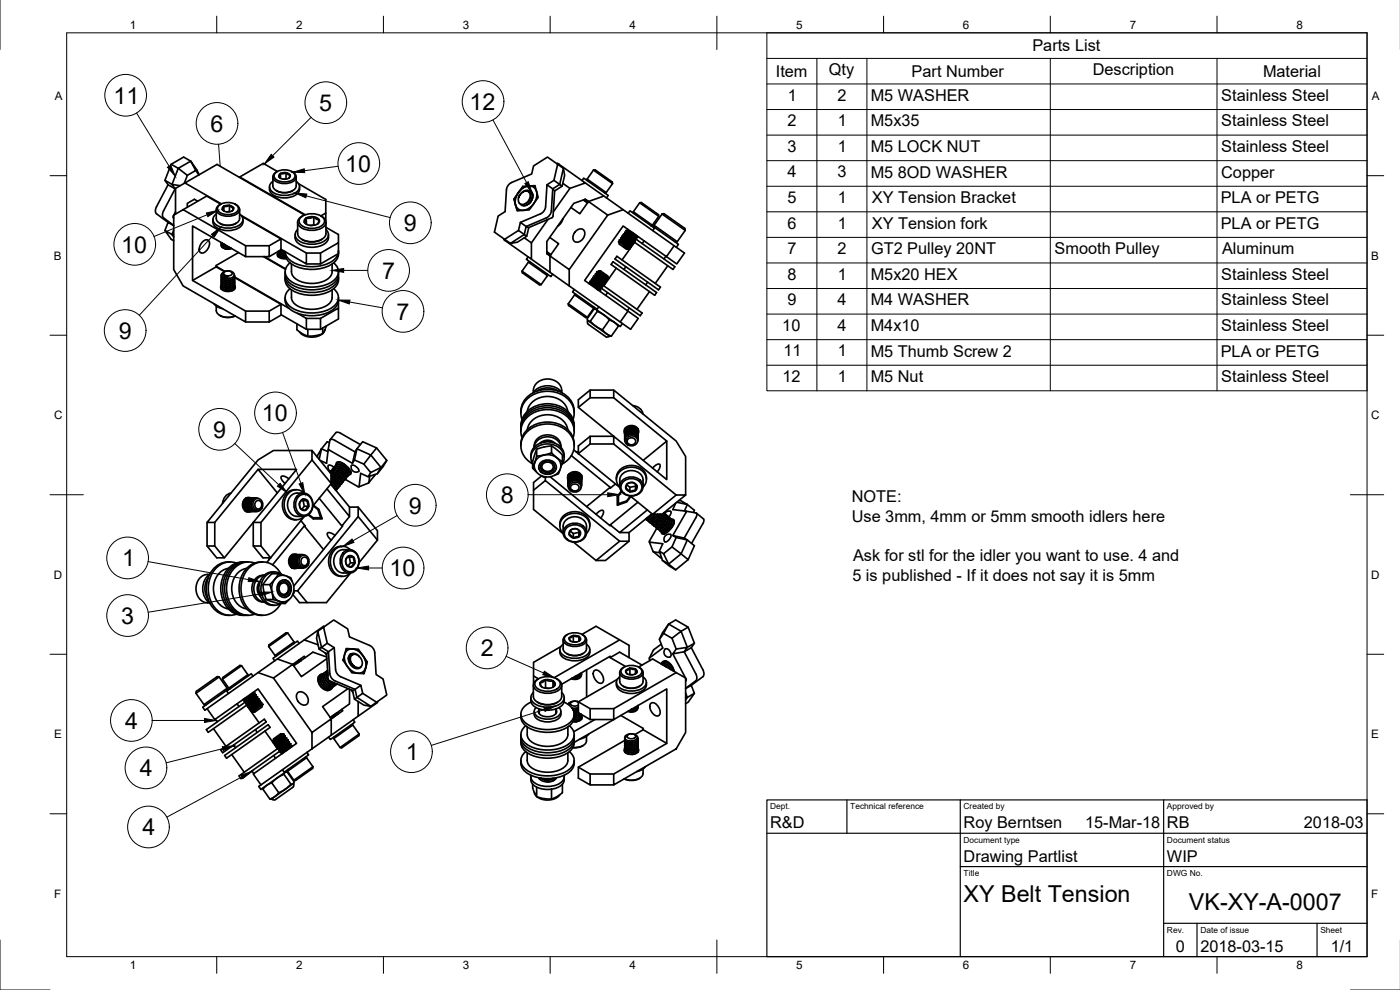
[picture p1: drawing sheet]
<svg xmlns="http://www.w3.org/2000/svg" width="420mm" height="297mm" viewBox="0 0 420 297" stroke-linecap="round" stroke-linejoin="round" font-family="sans-serif">
<defs><g id="words">
<g font-size="7">
<text x="34.1" y="31.1">11</text>
<text x="95.8" y="33.3">5</text>
<text x="140.9" y="33">12</text>
<text x="63.2" y="39.5">6</text>
<text x="103.6" y="51.6">10</text>
<text x="121.2" y="69.4">9</text>
<text x="36.3" y="75.8">10</text>
<text x="114.7" y="83.6">7</text>
<text x="119" y="95.9">7</text>
<text x="35.6" y="101.7">9</text>
<text x="64" y="131.3">9</text>
<text x="78.6" y="126.4">10</text>
<text x="122.7" y="154.1">9</text>
<text x="150.3" y="150.9">8</text>
<text x="36.6" y="169.9">1</text>
<text x="116.9" y="172.9">10</text>
<text x="36.4" y="187.2">3</text>
<text x="144.3" y="196.9">2</text>
<text x="37.6" y="218.7">4</text>
<text x="42" y="232.9">4</text>
<text x="121.8" y="228">1</text>
<text x="42.7" y="250.6">4</text>
<text x="289.2" y="270.5">XY Belt Tension</text>
<text x="356.8" y="272.9">VK-XY-A-0007</text>
</g>
<g font-size="4.9">
<text x="309.8" y="15.4">Parts List</text>
<text x="232.8" y="23.1">Item</text>
<text x="248.8" y="22.6">Qty</text>
<text x="273.6" y="23.1">Part Number</text>
<text x="328" y="22.6">Description</text>
<text x="379" y="23.1">Material</text>
<text x="236.5" y="30.2">1</text>
<text x="251.4" y="30.2">2</text>
<text x="261.3" y="30.3">M5 WASHER</text>
<text x="366.5" y="30.3">Stainless Steel</text>
<text x="236.4" y="37.9">2</text>
<text x="251.5" y="37.9">1</text>
<text x="261.3" y="37.9">M5x35</text>
<text x="366.5" y="37.9">Stainless Steel</text>
<text x="236.3" y="45.6">3</text>
<text x="251.5" y="45.6">1</text>
<text x="261.3" y="45.6">M5 LOCK NUT</text>
<text x="366.5" y="45.6">Stainless Steel</text>
<text x="236.4" y="53.2">4</text>
<text x="251.3" y="53.2">3</text>
<text x="261.3" y="53.3">M5 8OD WASHER</text>
<text x="366.5" y="53.3">Copper</text>
<text x="236.3" y="60.9">5</text>
<text x="251.5" y="60.9">1</text>
<text x="261.6" y="60.9">XY Tension Bracket</text>
<text x="366.4" y="60.9">PLA or PETG</text>
<text x="236.3" y="68.6">6</text>
<text x="251.5" y="68.6">1</text>
<text x="261.6" y="68.6">XY Tension fork</text>
<text x="366.4" y="68.6">PLA or PETG</text>
<text x="236.3" y="76.2">7</text>
<text x="251.4" y="76.2">2</text>
<text x="261.4" y="76.3">GT2 Pulley 20NT</text>
<text x="316.5" y="76.3">Smooth Pulley</text>
<text x="366.7" y="76.2">Aluminum</text>
<text x="236.3" y="83.9">8</text>
<text x="251.5" y="83.9">1</text>
<text x="261.3" y="83.9">M5x20 HEX</text>
<text x="366.5" y="84">Stainless Steel</text>
<text x="236.3" y="91.6">9</text>
<text x="251.4" y="91.6">4</text>
<text x="261.3" y="91.6">M4 WASHER</text>
<text x="366.5" y="91.6">Stainless Steel</text>
<text x="234.8" y="99.3">10</text>
<text x="251.4" y="99.2">4</text>
<text x="261.3" y="99.3">M4x10</text>
<text x="366.5" y="99.3">Stainless Steel</text>
<text x="235.1" y="106.9">11</text>
<text x="251.5" y="106.9">1</text>
<text x="261.3" y="107">M5 Thumb Screw 2</text>
<text x="366.4" y="107">PLA or PETG</text>
<text x="234.8" y="114.6">12</text>
<text x="251.5" y="114.6">1</text>
<text x="261.3" y="114.6">M5 Nut</text>
<text x="366.5" y="114.6">Stainless Steel</text>
<text x="255.6" y="150.7">NOTE:</text>
<text x="255.6" y="156.5">Use 3mm, 4mm or 5mm smooth idlers here</text>
<text x="256" y="168.3">Ask for stl for the idler you want to use. 4 and</text>
<text x="255.8" y="174.2">5 is published - If it does not say it is 5mm</text>
<text x="231.2" y="248.5">R&amp;D</text>
<text x="289.2" y="248.5">Roy Berntsen</text>
<text x="325.7" y="248.5">15-Mar-18</text>
<text x="350.2" y="248.5">RB</text>
<text x="391.3" y="248.5">2018-03</text>
<text x="289.2" y="258.5">Drawing Partlist</text>
<text x="350.2" y="258.5">WIP</text>
<text x="352.9" y="285.7">0</text>
<text x="360.2" y="285.5">2018-03-15</text>
<text x="399.4" y="285.7">1/1</text>
</g>
<g font-size="3.5">
<text x="39" y="8.6">1</text>
<text x="88.9" y="8.6">2</text>
<text x="138.9" y="8.6">3</text>
<text x="188.9" y="8.6">4</text>
<text x="239" y="8.6">5</text>
<text x="288.9" y="8.6">6</text>
<text x="339" y="8.6">7</text>
<text x="389.1" y="8.6">8</text>
<text x="16.4" y="30">A</text>
<text x="411.7" y="30">A</text>
<text x="16.2" y="77.9">B</text>
<text x="411.5" y="77.9">B</text>
<text x="16.3" y="125.8">C</text>
<text x="411.5" y="125.8">C</text>
<text x="16.2" y="173.6">D</text>
<text x="411.5" y="173.6">D</text>
<text x="16.3" y="221.5">E</text>
<text x="411.5" y="221.5">E</text>
<text x="16.3" y="269.4">F</text>
<text x="411.5" y="269.4">F</text>
<text x="39" y="290.8">1</text>
<text x="88.9" y="290.8">2</text>
<text x="138.9" y="290.8">3</text>
<text x="188.9" y="290.8">4</text>
<text x="239" y="290.8">5</text>
<text x="288.9" y="290.8">6</text>
<text x="339" y="290.8">7</text>
<text x="389.1" y="290.8">8</text>
</g>
<g font-size="2.5">
<text x="231.2" y="242.8">Dept.</text>
<text x="255.2" y="242.8">Technical reference</text>
<text x="289.2" y="242.8">Created by</text>
<text x="350.2" y="242.8">Approved by</text>
<text x="289.2" y="252.8">Document type</text>
<text x="350.2" y="252.8">Document status</text>
<text x="289.2" y="262.8">Title</text>
<text x="350.2" y="262.8">DWG No.</text>
<text x="350.2" y="279.8">Rev.</text>
<text x="360.2" y="279.8">Date of issue</text>
<text x="396.3" y="279.8">Sheet</text>
</g>
</g></defs>
<!-- layer: Visible -->
<g fill="none" stroke="#000" stroke-width=".5">
<path d="M51.4 49.3l2.1 1.2-1.9 4.8-2.1-1.2M52.6 56.7l-3.7 7.1a1.47 1.47 0 0 0 .2 1.6l3 2.2M52.6 56.7l-2.2-1.3-3.6 7.1a1.47 1.47 0 0 0 .2 1.7l3.4 2.5M52.6 56.7h.1M54.1 55.7l-2.5-.4 1 1.4M55.3 55l.9-2.4-2.7-2.1 3.7-2.1-2.1-1.3-3.7 2.2-1.9 4.8 .9 1.3M55.5 54.9l10.9 6.3M58.7 51.2l1 1.3M59.8 52.4l-.7-1.4-1.9-2.6 1.5 2.8-2.5 1.4M71.9 53.1l19.7 11.3M80.9 56a2.78 2.78 0 0 0 2.7 3.2 6.1 6.1 0 0 0 5.9-1.4l.3-.5 .1-1.3M81.9 53.1v2.7a3.5 3.5 0 0 0 4.3 1.9 2.68 2.68 0 0 0 2.7-1.9v-2.7"/>
<path d="M81.9 54.4a1.91 1.91 0 0 0-1 1.9 1.91 1.91 0 0 0 1.4 1.6 6.4 6.4 0 0 0 7.3-.9 1.76 1.76 0 0 0-.7-2.6M82.6 51.9a4.3 4.3 0 0 1 5.8 .4 1.9 1.9 0 0 1-2 2.2h-2a1.9 1.9 0 0 1-2.1-2.2zM82.9 57.2a4.9 4.9 0 0 0 5 0M83.2 51.5a1.67 1.67 0 0 0-1.3 1.8 1.67 1.67 0 0 0 1.6 1.5 4.7 4.7 0 0 0 5.2-1.1 1.62 1.62 0 0 0-1.1-2.2M83.2 51.5l-4.2-2.5-7.2 4.2M83.7 53l.5 .5M83.7 53l.3-.5a.4 .4 0 0 1 .2-.4 .4 .4 0 0 1 .5 .1l.6-.1a1.01 1.01 0 0 1 1.4 .4 .45 .45 0 0 1 .4 .4 .45 .45 0 0 1-.3 .4l-.2 .2M83.7 53a2.34 2.34 0 0 0 2.9 .5M84.2 52.1v1.4M84.2 52.1l-.5 .4v.5M85.8 51.8v1.8M85.8 51.8l-1.6 .3"/>
<path d="M85.8 51.8l1.1 .5a.71 .71 0 0 1-.3 1.2M86 53.7l-.9 .1M89.6 55.1l8.2 4.7v4.1l-1.5 .9M154.2 59.7l.2 .2M155.6 59.4a1.37 1.37 0 0 0 .5 1.7l.7 .2 .8-.2 1.2-1.3a1.61 1.61 0 0 0-.3-2.3l-.8-.2-.8 .3-.8 .8-.5 .9 .8-1.3 1-.7 1.3-.2 .8 .6 .2 1.2-.4 1.4-1 1.1-1.2 .3M156 57.3a3.2 3.2 0 0 1 4.5-.8 4.6 4.6 0 0 1-2.9 6.5 2.42 2.42 0 0 1-2.5-.7 2.42 2.42 0 0 1-.4-2.6l.5-1.3zM156.9 55.9l3.6-.2 1 3.5-2.7 3.8-3.6 .2-1-3.5zM156.9 55.9l.2 .2M158.7 57.6h.1M158.7 57.6l.5 .8-.1 1.1-.6 1-.9 .6M159 57.2l.3 .2M159 57.3l.3 .1"/>
<path d="M159.1 57.3l.6 .8 .1 1-.4 1.1-.8 1M159.3 57.4l.5 .7 .1 1.1-.4 1.1-.8 .8M159.3 57.4a2.76 2.76 0 0 1-2.2 4.3l-1-.6M160.6 55.8l-2.5 .1a4 4 0 0 0-2.8 2.3l-.3 .4a3.6 3.6 0 0 0 0 3.7l.3 .9M164.2 55.4l2-1.3 1.2-4.8-3.1-2.2-4.2 2.7-.5 2.4-6.1 2.6-1 .8-.5 1.3-.4 6.6-2.1 1.3-1.1 4.8 4.8 3.4M165.9 56.7l.6 .6-.6 7.7-.3 .3-6.9 3M165.9 56.7l-.4 6.5-.5 1.3-1 .9-6.1 2.6-1.7-1.3-.6 2.4M165.9 56.7l-1.7-1.3-.5 6.6-.2 .9-.5 .7-.8 .6-6 2.5M166.2 54.1l1.8 1.2-2.1 1.4M167.1 49.1l.3-.1 .4 .3M167.4 49.3l1.7 1.2M167.8 49.3l7.9 5.6-4.7 1.6-2.1-1.5"/>
<path d="M167.8 49.3l-.2 .1M169.1 50.5l-1.1 4.8 .7 .6-2.2 1.4M169.1 50.5l.4 2.1-.8 3.3M171 56.5l-4.9 7.1M174.7 54.2l.5-.8 7.3 5.2-.5 .8M175.1 60l1.2 .9M175.2 60l1.2 .7M175.5 59.9l1.1 .6M175.6 59.8l.7 .4M175.7 54.9l5.5 3.9M176.2 53.7l5.7 4.1M176.2 53.7l.1 .5"/>
<path d="M178.1 51l.7 .1 4.9 3.5 .1 .5M178.1 51l5.7 4.1M178.1 51l-1.9 2.7M181.9 57.8l-.5 .1M183.8 55.1l-1.9 2.7M52.1 70.4h-.5l.5 .7M52.1 64.6l-.2 .6 .2 .2M52.1 69.1l-.5 1.3-2.1-1.3 1.9 2.7 .7 .4M52.1 67.7l-1.7-1-.9 2.4M52.1 64.5l2.9-1.6 18.7 10.8v3.3l-15.9-9.2v16.4l15.9 9.1v3.3l-18.7-10.8-2.9-4.9zM52.7 64.2v-7.7l12.4-7.2 26.3 15.2M52.7 63.6l-.5 .9"/>
<path d="M59.3 60.4l-1-.6-2.1 1.2v1.2M60.9 72.4a1.11 1.11 0 0 1 1.5-.4 1.11 1.11 0 0 1 .4 1.5 2.46 2.46 0 0 1-2.6 2.3 2.46 2.46 0 0 1 .7-3.4zM63.9 65.9a2.78 2.78 0 0 0 2.8 3.1 6.1 6.1 0 0 0 5.9-1.4l.2-.5 .1-1.2M64.9 79.9l2.6 1.5M64.9 62.9v2.7a3.5 3.5 0 0 0 4.3 1.9 2.68 2.68 0 0 0 2.7-1.9v-2.7M64.9 64.2a1.91 1.91 0 0 0-1 1.9 1.91 1.91 0 0 0 1.4 1.7 6.4 6.4 0 0 0 7.3-1 1.76 1.76 0 0 0-.7-2.6M65.7 61.7a4.3 4.3 0 0 1 5.8 .4 1.9 1.9 0 0 1-2.1 2.2h-2a1.9 1.9 0 0 1-2-2.2zM65.9 67a4.9 4.9 0 0 0 5 0M66.2 61.3a1.67 1.67 0 0 0-1.3 1.8 1.67 1.67 0 0 0 1.7 1.5 4.7 4.7 0 0 0 5.1-1.1 1.62 1.62 0 0 0-1.1-2.2M66.2 61.3l-4.2-2.5-7 4.1M66.4 73.6a2.26 2.26 0 0 0 3 .9M66.4 73l.2 .5 .5 .4 1.6 .2"/>
<path d="M66.4 73.6h.1M66.4 72.8l.1 .5 .4 .4 1.7 .3M66.5 73.3v.6l.7 .5 1 .2 1.1-.2M66.5 72.8l1.1 .7M66.6 72.9l.8 .4M66.7 62.8l.6 .5M66.7 62.8l.3-.4a.4 .4 0 0 1 .2-.5 .4 .4 0 0 1 .5 .1l.6-.1a1.01 1.01 0 0 1 1.4 .4 .45 .45 0 0 1 .4 .4 .45 .45 0 0 1-.3 .4l-.2 .2M66.7 62.8a2.34 2.34 0 0 0 2.9 .5M67.2 61.9v1.4M67.2 61.9l-.5 .4v.5M67.6 74l1.1 .1M67.6 73.5h.1"/>
<path d="M68.9 61.6l-1.7 .3M68.9 61.6l1 .5a.71 .71 0 0 1-.3 1.2M68.9 61.6v1.9M69 74.6h-1.4M69 63.5l-.9 .1M69.5 74.6l-1 .2-1-.2M71.6 75.8l-6.7 3.9v.4M72.4 64.6l19.5 11.3M72.6 64.9l11.7 6.8M73.7 73.7h7.1M79.1 77l6.6 3.8M79.4 77l6.3 3.7"/>
<path d="M80.8 73.7v3.3h-7.1M83.4 75.6l.1 .4 .5 .4 1.6 .3-1-.1M83.4 76.2l.1 .4 .6 .4 1.7 .2h-1.2M83.4 76.7v.2M83.4 75.5l.1 .5 .5 .3 1.6 .3M83.4 75.8l-.2 .3a1.68 1.68 0 0 0 2.2 1.6l.5-.1M83.4 75.9l.1 .5 .4 .5 1.8 .2M83.4 76.5l.1 .5M84 75.2l1.5 .2M84.3 71.7v3.3l-3.5 2M84.3 71.7l-3.5 2M84.4 74.9l7.5 4.3v-3.3"/>
<path d="M84.6 75.5h1M85.6 76l-1.2-.1-.9-.5 .8 .6 1.3 .1-1-.1M85.6 75.5a5.7 5.7 0 0 0 5.1 4.2 11.1 11.1 0 0 0 10-2.2l.8-1.4M87 78.9a3.2 3.2 0 0 0 .4 5.6 11.9 11.9 0 0 0 13-.6 3.1 3.1 0 0 0-.3-5M87.5 79.2a4.1 4.1 0 0 0 .8 4.1 8.8 8.8 0 0 0 10.5 0 4.1 4.1 0 0 0 .9-4.1M88.6 70.4a3.1 3.1 0 0 0 3 3.6 6.7 6.7 0 0 0 6.6-1.6l.3-.5 .1-1.5M89.3 66.7v3.4a3.8 3.8 0 0 0 4.3 2.4 3.8 3.8 0 0 0 4.2-2.4v-3.4M89.3 68.9a2.15 2.15 0 0 0-.6 2.2 2.15 2.15 0 0 0 1.6 1.5 7 7 0 0 0 8-1.3 1.86 1.86 0 0 0-.5-2.4M90.3 65.2a5.3 5.3 0 0 1 6.9 .4 1.86 1.86 0 0 1-1.5 2.6 5.3 5.3 0 0 1-5.7-1.2 1.44 1.44 0 0 1 .3-1.8zM90.6 71.8a5.9 5.9 0 0 0 6 0M90.9 64.8a1.9 1.9 0 0 0-1.6 1.7 1.9 1.9 0 0 0 1.3 1.9 5.9 5.9 0 0 0 7-.9 1.97 1.97 0 0 0-1.3-2.7M91.3 66.7l.8 .6"/>
<path d="M91.3 66.7l.4-.7a.52 .52 0 0 1 .3-.6 .52 .52 0 0 1 .6 .1l.8-.1a.95 .95 0 0 1 1.5 .3l.4 .2a.48 .48 0 0 1 .5 .3 .48 .48 0 0 1-.3 .6l-.3 .5M91.3 66.7a3.1 3.1 0 0 0 3.9 .6M91.9 65.4v1.9M91.9 65.4a1 1 0 0 0-.6 1.3M94.2 65v2.5M94.2 65h-1l-1.3 .4M94.2 65a1.3 1.3 0 0 1 1.3 .5 1.3 1.3 0 0 1 .1 1.5l-.4 .3M94.3 67.6h-1.1M96.2 75.9v3.3h-4.3M97.8 63.9v2.4M97.8 68.2l3.8 2.2v2.4l-5.4 3.1h-4.3M101.6 72.8v3.4a5.3 5.3 0 0 1-4.6 4.2 11.2 11.2 0 0 1-10.7-2.2 3.4 3.4 0 0 1-.7-2.7l-1.7-.3"/>
<path d="M101.6 76.1l-5.4 3.1M101.6 75.2v.4M151.2 71.6v.3l.4 .3M153.2 73l4.1-2.6 .8 .5-2.8 1.8zM157.3 71.3l2.2 1.6v4.9l-7.9-5.6v-.3M158.1 70.9l.6-2.6-.8-.3-.6 2.4-1.7-1.3-4.2 2.7M158.5 77.1l-.5 .7 7.3 5.2 .5-.7M158.6 78.7l5.7 4M158.6 78.7l-1.9 2.7M159.1 78.6l-.5 .1M159.5 77.8l5.6 3.9M164.1 75.9l1.1 .7"/>
<path d="M164.1 75.8l1.1 .7M164.2 75.6l1.1 .8M164.5 65.8l-5 7.1M169 65.6l-.6 1.3-1.1 1M171.3 62.2l2.7 1.9 2.6-3.6 5.8 4-11.6 16.4-5.7-4.1 2.6-3.7-2.7-1.9M172.8 69.3a1.51 1.51 0 0 1 2.2-.4 1.51 1.51 0 0 1 .3 2.2 1.94 1.94 0 0 1-3.1 1.1 2.41 2.41 0 0 1 .6-2.9zM175.2 60.1l1.2 .7M184 78.5l13 9.3-.5 .8-13.1-9.2zM185.1 76.9l13.1 9.2-.6 .9-13-9.3zM185.7 72.6h.4M185.9 72.1l3.5 1.9M185.9 72.1l.2 .5"/>
<path d="M185.9 72l3.5 2M185.9 72v.1M185.9 72l.6 .1M186.1 72.6l2.7 1.5M186.1 72.6l2.6 1.4 .6 .1M186.1 72.6h-.1M186.3 71.5l3.5 1.9M186.3 71.5l3.4 2M186.3 71.5l.2 .5M186.3 71.4l.7 .1 2.6 1.5M186.4 72l2.8 1.5M186.5 72.1l2.7 1.5"/>
<path d="M186.7 70.9l3.5 2-.2-.5M186.7 70.9h.1M186.7 70.9h.6M186.8 73.3l2.2 1.3M186.9 71.4l-.2-.5 3.5 2.1M186.9 71.4l2.7 1.5M186.9 71.4v.1M187 62.9l-5.8-4.1-4.6 1.7-.9-.7-3.5 1.2-8.1 11.5v3.6l1 .7v4.9l21 14.9 2.4-3.3-13-9.1 11.5-16.4 13 9.2 2.3-3.3-15.3-10.8-4.6 1.6M187.1 73.9l1.3 .7M187.1 70.4l3.5 2M187.1 70.4l.2 .4M187.1 70.3l3.5 2"/>
<path d="M187.1 70.3v.1M187.1 70.3h.6M187.3 70.9l2.7 1.5M187.3 70.8l2.7 1.5M187.3 70.8v.1M187.5 69.8l3.5 2M187.5 69.8l.2 .5M187.5 69.7l3.5 2M187.5 69.7v.1M187.6 69.7l.5 .1M187.7 70.3l2.7 1.5M187.7 70.3h.1"/>
<path d="M187.9 69.2l3.5 2M187.9 69.2l.2 .5M187.9 69.1l3.5 2.1-.1-.4M187.9 69.1v.1M188 69.1l.5 .1M188 74.5l.4 .2M188.1 74.2l.8 .5M188.1 69.8l2.7 1.5M188.1 69.7l2.6 1.5h.7M188.1 69.7v.1M188.3 68.8l.2 .3M188.4 74.7v.1"/>
<path d="M188.4 74.8l-1.3-.9 1 .3-2.5-1.6 .3 .7 2.1 1.5h.4M188.4 74.6l.5 .1M188.4 74.6v.1M188.5 69.2l2.5 1.4M188.5 69.1l1.7 1M188.5 69.1v.1M188.5 64l.7-.7 7.2 5.1-.5 .8M188.8 74.1l.2 .5M188.8 74.1h.1M189 74.6l-.1 .1M189.2 73.6l.2 .4M189.2 73.5h.5"/>
<path d="M189.2 73.5v.1M189.6 73l.2 .4M189.6 72.9l.5 .1M189.6 72.9v.1M189.8 73.5h-.1M190 72.3l.5 .1M190 72.3v.1M190.1 63.5l5.7 4.1M190.1 63.5l.1 .5M190.2 72.9v.1M190.4 71.8l.2 .5M190.4 71.8h.5"/>
<path d="M190.4 72.7l-3.7 5.3M190.6 72.3v.1M190.8 71.3l.2 .4M190.8 71.2v.1M190.9 71.8l11.6 8.2-.5 .8-12-8.4M191 71.7v.1M192 60.8h.5l5 3.5 .2 .6M192 60.8l5.7 4.1M192 60.8l-1.9 2.7M193.3 72.3l-.6 .8M195.6 67.6l8 5.7-.6 .9M195.8 67.6l-.5 .1"/>
<path d="M196.3 67.6l6.9 4.9M196.3 67.6l.1 .6M197.7 64.9l-1.9 2.7M198.7 64.2l.6-.1 3.4 2.4 2.8 2 .1 .6M198.7 64.2l6.9 4.9M198.7 64.2l-2.4 3.4M199.8 76.9l-.5 .8M200.4 79.7l-3.8 5.3M202.3 73.7l3.1 2.2-2.3 3.3-3.1-2.2M203.2 72.5l-.5 .1M205.6 69.1l-2.4 3.4M64.2 91.1l1 .9 1.6 .6"/>
<path d="M64.9 91.8a2.33 2.33 0 0 0 .5 2.4 5.2 5.2 0 0 0 5.2 .6 4.9 4.9 0 0 1-4.7-.2M66.4 82.5l.2 .5 .6 .4 1.7 .1M66.4 86.5v.2M66.4 85.6a1.11 1.11 0 0 0 1 1.7 2.63 2.63 0 0 0 3.2-1l-.2-.6-.1 .5-.6 .5-1.8 .3-1.1-.3-.4-.7M66.5 86.3v.5M66.9 82.5l.5 .4 1 .2M66.9 81.8l-.4 .4-.1 .5 1 .7M67.2 81.7a1.59 1.59 0 0 1 2.5 .3 1.49 1.49 0 0 1-2.6 0zM67.3 81.5l-2.4-1.4-7.1 4.1M67.4 83.4l1.5 .1M68.4 83.1l-1.4-.5-.2-.5 .2-.4 1.4-.4 1.6 .5 .3 .5-.1 .5-1.3 .7M68.4 83.1l-1 .3"/>
<path d="M69 84.1h-1.4M69 84.7h-1.4M69 85.3h-1.4M69 85.8h-1.4M69 86.4h-1.4M69 87h-1.4M69 83.5h-1.4M70.3 82.4l.1 .5-.3 .6-1.5 .6-1.7-.3-.4-.5v-.5M70.4 83.1l-.1 .6-.3 .4-1.5 .6-1.6-.3-.4-.4v-.6M70.4 83.7l-.1 .6-.4 .5-1.4 .5-1.6-.4-.4-.4v-.5M70.4 84.3l-.1 .5-.3 .5-1.5 .5-1.7-.3-.4-.5 .1-.4M70.4 84.9l-.1 .5-.4 .5-1.4 .5-1.6-.3-.4-.4v-.6"/>
<path d="M70.4 85.4l-.1 .6-.3 .4-1.5 .6-1.7-.4-.4-.4 .1-.5M70.4 86l-.1 .7-.7 .6M70.4 86.6v.1M70.4 83.1l16.4 9.5M70.4 83.3l13.9 8M70.4 82.8l-.5 .9-1.4 .5-1.5-.3-.5-.4-.1-.4M70.4 83.4l-.5 .9-1.4 .5-1.5-.3-.5-.4-.1-.4M70.4 84l-.5 .9-1.4 .4-1.5-.2-.5-.4-.1-.5M70.4 84.5l-.5 .9-1.4 .5-1.5-.3-.5-.4-.1-.4M70.4 85.1l-.5 .9-1.4 .5-1.5-.3-.5-.4-.1-.4M70.4 86.2l-.4 .9M73.7 93.3h7.1v3.3"/>
<path d="M80.8 93.3l3.5-2v3.3l-3.5 2h-7.1M84.3 94.4l7.6 4.4h4.3l5.4-3.1v-3.3l-5.4 3.1M85.6 83.2a4.5 4.5 0 0 0 3.6 4.7 11.3 11.3 0 0 0 11.6-2 3.5 3.5 0 0 0 .8-2.7M85.6 89.3a4.5 4.5 0 0 0 3.6 4.7 11.3 11.3 0 0 0 11.6-1.9 3.5 3.5 0 0 0 .8-2.8M85.6 81.5a4.5 4.5 0 0 0 3.6 4.7 11.3 11.3 0 0 0 11.6-1.9 3.5 3.5 0 0 0 .8-2.8M85.6 82.7a4.5 4.5 0 0 0 3.8 4.4 11.6 11.6 0 0 0 11.3-1.9 3 3 0 0 0 .8-2.5M87 86.6a3.2 3.2 0 0 0 .4 5.6 11.9 11.9 0 0 0 13-.5 3.1 3.1 0 0 0-.3-5.1M87.5 87a4.1 4.1 0 0 0 .8 4.1 8.8 8.8 0 0 0 10.5 0 4.1 4.1 0 0 0 .9-4.1M89.1 97.2v1.7l1.9 1.4 1.4 .5 3.1-.3a2.62 2.62 0 0 0 2.3-2.2l.2-.5M89.3 94l2.6 1.5v3.3M89.9 99.6l1.2 1 2 .5 1.9-.1 1.7-.8M91.9 95.5h4.3v3.3"/>
<path d="M92.4 98.8v2M96.8 98.4v1.7M97.5 98.9l-.5 1M101.6 90.3v2.1M156.7 81.4l.1 .4 4.6 3.3 .5 .4 .5-.1M156.7 81.4l5.7 4M164.2 82.2l.1 .5M164.3 82.7l-1.9 2.7M170.5 91.2l.1 .4 1.3 .9 3.9 2.8 .5-.1M170.5 91.2l5.8 4M170.8 80.9v4.9M172.4 86.9l-.6 .7 6.3 4.4 1.1 .8 .5-.7"/>
<path d="M172.4 88.5l5.8 4M172.4 88.5l-1.9 2.7M172.9 88.4l-.5 .1M176.3 96l.1 .2M176.4 96.2l6.5 4.6M176.4 96.2a.93 .93 0 0 0 .4 1.3l4.9 3.5a.86 .86 0 0 0 1.2-.2M176.7 85l3.5 2M176.7 85v.1M176.8 84.9l3.4 2.1M176.8 84.9l-.1 .1M176.8 84.9l.5 .1M177.1 84.4l3.5 2-.2-.5"/>
<path d="M177.1 84.5l3.5 2M177.1 84.5l.2 .4M177.2 84.4l.6 .1 2.6 1.4M177.3 85l2.7 1.5M177.3 84.9l2.8 1.5M177.3 84.9v.1M177.5 83.9l3.5 2M177.5 83.9l.2 .5M177.6 83.8l3.4 2M177.6 83.8l-.1 .1M177.6 83.8h.5M177.7 84.4l2.8 1.5"/>
<path d="M177.7 84.4h.1M177.9 83.3l3.5 2M177.9 83.3l.3 .5M178 83.2l3.5 2M178 83.2l-.1 .1M178 83.2l.5 .1M178.1 92l.1 .5M178.1 92v.1M178.1 83.8l2.7 1.6M178.1 92.3l8.1 5.7 .6-.9M178.2 83.8l2.7 1.5M178.2 83.8h-.1"/>
<path d="M178.2 92.5l-1.9 2.7M178.3 82.7l3.5 2.1M178.3 82.7l.3 .5M178.4 82.7l3.5 2M178.4 82.7h-.1M178.4 82.7h.5M178.5 83.3l2.7 1.5M178.6 83.2l2.7 1.5M178.6 83.2l-.1 .1M178.7 92.7l.1 .1M178.7 82.2l3.6 1.9M178.7 82.2l.3 .4"/>
<path d="M178.8 82.1l3.5 2M178.8 82.1l-.1 .1M178.8 82.1h.5M178.9 82.7l2.7 1.5M179 82.6l2.6 1.5 .6 .1M179 82.6l-.1 .1M179 86.7l.7 .3M179.1 81.6l3.3 1.8M179.2 81.5l.7 .1 2.5 1.5M179.2 93.4l-2 3M179.3 82.1l2.7 1.5M179.4 82.1l-.3-.5 3.5 2"/>
<path d="M179.4 82.1l2.7 1.5M179.4 82.1h-.1M179.6 87.1h.1M179.7 87h.5M179.7 87l-.1 .1M179.7 81.3l2.7 1.8v.3l.2 .2M179.7 81.3l.1 .2M179.7 81.3h.5l2.1 1.5 .3 .8M179.8 81.5l2.3 1.3M179.8 81.5l-.1 .1M180 86.5l.2 .5M180.1 86.4l.5 .1"/>
<path d="M180.1 86.4l-.1 .1M180.5 85.9h.5M180.5 85.9h-.1M180.6 86.4v.1M180.8 85.3l.2 .5M180.9 85.3h.5M180.9 85.3l-.1 .1M180.9 85.6l11.8 8.3-.6 .8-11.6-8.2M181.1 85.8l-.1 .1M181.2 84.8l.3 .4M181.3 84.7l.5 .1M181.3 84.7l-.1 .1"/>
<path d="M181.5 85.3h-.1M181.6 84.2l.3 .5M181.7 84.1l-.1 .1M181.9 84.7l-.1 .1M182 83.6l.3 .5M182.1 83.6h.5M182.1 83.6h-.1M182.3 87.8l-.5 .8M182.6 83.6h.1M182.9 96l-2.1 2.9M185 80.5l-3.8 5.3M185.3 97.4l.3 .5-.9-.9-1-.7a2.61 2.61 0 0 1-1.7-1.2l-1.8-1.2a1.32 1.32 0 0 1-1.2-1l-.7-.2-2.1 3 .5 .7a1.05 1.05 0 0 1 1.2 .7l1.8 1.3a2.58 2.58 0 0 1 1.8 1.3l2 1.1h-.6"/>
<path d="M185.6 97.9l-2.1 2.9M187.8 80l-.6 .8M188.5 93.3l3.1 2.2-2.4 3.3-3.1-2.2M188.9 92.4l-.6 .8M194.4 84.7l-.6 .8M194.9 87.5l-3.7 5.3M159.9 117.9a5.6 5.6 0 0 1 8.8 0M160.1 117.7a4.3 4.3 0 0 1 6.6-3.4 3.4 3.4 0 0 1 1.9 3.4M161 117.4a5.9 5.9 0 0 1 6.6 0M177.1 117v2.3h7.1M177.1 119.3l-3.5 2.9M184.2 117h-7.1l-3.5 2.9v2.3l10.6 8.7h-7.1v2.3l-3.5 2.9v-2.3l3.5-2.9"/>
<path d="M93.6 135.2l5.8 7v2.9l-5.8-7.1v-2.8h-11.5l-4.6 2.8-15.4 18.8h2.4l13-16h11.5l-13 16h2.3l15.3-18.8M95.3 137.2l.1-.7 1.1-1.8-.7 3.1M98.5 135.1l-.5 3.9-1.9-.9M98.5 135.1h.4l6.9 3.9 .8-3.4M98.5 135.1l.5-3 .6-.3 7 3.8M98.9 132.8l-.7-.3-1.7 2.2 1.9 .8M99.1 131.9l1.7-2.1a1.27 1.27 0 0 1 1.4 .2l6 3.4M100.6 139.9l.2-.4 .7-.1 1.8 .7 1.4 1.6 .1 .6-.4 .2M100.7 139.6l.4-.3h.6l1.5 .7 1.4 1.4 .3 .6-.1 .4M100.9 139.4l.1-.7a4.1 4.1 0 0 1 4 2.2l.3 1.3-.6 .3M101.1 139.3l.2-.4 .6-.1 1.8 .8M101.2 139.9l.9 .1 1.1 .6 .8 .8 .3 .8"/>
<path d="M101.2 138.9v.1M101.6 138.6l-.1 .2M101.7 139.3l.9 .1 1 .6 .9 .9 .3 .7M102.2 139.5l1.4 .7 1 1.2M102.3 138.7h-.1M102.6 138.9l-.9-.2-.4 .2M105.6 139.6a2.22 2.22 0 0 1 2.1 1.8 1.44 1.44 0 0 1-1.8-.1 1.44 1.44 0 0 1-.3-1.7zM106.4 138l2.8 1.3 2.1-2.8-4.2-1.8 1.7-2.2 4.2 1.9-1.7 2.1 3 3.8-3.1 1.5-2-2.5M106.6 135.6l.5-.9-.7 3.3-.6 1M113 134.4l3.1 3.7-1.8 2.2-1.1 1.8-2.7 .9 .7-1.2M116.1 138.1l-1.1 1.9-1.8 2.1M156.3 129.4a7.3 7.3 0 0 1 8-7.1 7.2 7.2 0 0 1 8 7.1"/>
<path d="M156.3 133.8a7.3 7.3 0 0 1 8-7.2 7.2 7.2 0 0 1 8 7.2M156.3 123.9a7.3 7.3 0 0 1 8-7.1 7.2 7.2 0 0 1 8 7.1M156.3 128.3a7.3 7.3 0 0 1 8-7.2 7.2 7.2 0 0 1 8 7.2M156.3 128.6a7.4 7.4 0 0 1 8.5-6.9 7.3 7.3 0 0 1 7.5 6.9M156.7 131.3a6.3 6.3 0 0 1 4.7-8 8.4 8.4 0 0 1 10.8 4.8 5.4 5.4 0 0 1-.2 3.2M156.7 125.8a6.3 6.3 0 0 1 4.7-8 8.4 8.4 0 0 1 10.8 4.8 5.4 5.4 0 0 1-.2 3.2M158.3 128.9a6.4 6.4 0 0 1 9.7-3.4 4.9 4.9 0 0 1 2.4 3.4M158.3 123.4a6.4 6.4 0 0 1 9.7-3.4 4.9 4.9 0 0 1 2.4 3.4M159.3 137.3a4.8 4.8 0 0 1 6.8-4.5 4.2 4.2 0 0 1 3.2 4.5M159.9 139.1a3.9 3.9 0 0 1 2.8-5.7 4.9 4.9 0 0 1 6.6 4.1l-.4 1.4-.4 .6M159.9 139.2a6 6 0 0 1-3.6-5.8 6 6 0 0 1 4.1-5.4 8.6 8.6 0 0 1 11.6 3.9 6 6 0 0 1-3.3 7.3M160.3 134.2a4.1 4.1 0 0 1 4-3.1 4.1 4.1 0 0 1 4 3.1"/>
<path d="M160.5 138.8l-.3 .7a1.08 1.08 0 0 0 .5 1.8l.3 .2M160.5 138.8l-.1 1.5 .6 1.4 1.2 .9 1.7 .5 1.6-.2 1.5-.7 1-1.1 .3-1.4M161.1 134.8v2M162.1 133a3.2 3.2 0 0 1 4.4 0M162.3 139.6v.8l.6 .7 1 .4h.8M162.5 138.6a2.72 2.72 0 0 1 4.5 1.8 2.7 2.7 0 0 1-2.9 1.9 2.7 2.7 0 0 1-2.4-2.4zM162.5 132.7l-.2 .2M162.8 138.8a2.11 2.11 0 0 1 2.4-.4 2.11 2.11 0 0 1 1.2 2.1 2.14 2.14 0 0 1-2.4 1.3 2.14 2.14 0 0 1-1.7-2.2zM163 132.7l1.5-.4 1.4 .5M163.1 139.1a1.65 1.65 0 0 1 2-.3 1.65 1.65 0 0 1 .8 1.9 1.77 1.77 0 0 1-2 .7 1.77 1.77 0 0 1-1.3-1.6zM163.2 132.7l1.3-.3 1.3 .3M163.3 136.5l-1.2 .2a1.11 1.11 0 0 0-1.4 1.4l-.2 .7"/>
<path d="M163.3 136.5l1.2-.3a1.27 1.27 0 0 1 2 .6l1.5 1.2a.91 .91 0 0 1 .8 .7 .91 .91 0 0 1-.3 .9l-.2 .7M163.3 136.5l-1.8 .9-1 1.4M163.3 136.5a3.9 3.9 0 0 1 5 3.2M165.5 133.8v2.1M168.3 133.8v.4M168.3 133.8a4.2 4.2 0 0 0-3.1-3.3 4.2 4.2 0 0 0-4.2 1.4 3 3 0 0 0-.7 2.3M168.8 138.5v-2l-2.1-1.9a3.3 3.3 0 0 0-3.7-.4l-.5 .1a2.19 2.19 0 0 0-2.1 2.2l-.5 1.9v2.1M171.5 136.7l11.6 9.5v.3l1.6-1.3M172.2 135l13.8 11.3M172.9 135.5l.7 .2M177.1 133.2h7.1M187.5 128.8v.2"/>
<path d="M187.5 129.2h.1M187.5 130.4h.1M187.5 131.2h.1M187.7 128.4l-.2 .8M187.8 128.3l-.3 1.1M188.3 131.3l1.1-.5 1.1 .2 .8 .8v1l-.5 .6-.7 .3-1.6-.2 1 .1-.9-.3-.6-.6-.1-.6zM188.6 131.7a1.15 1.15 0 0 1 1.8-.1 1.15 1.15 0 0 1-.3 1.7 1.14 1.14 0 0 1-1.5-.1 1.14 1.14 0 0 1 0-1.5zM189.9 121.7l1.3 .3a2.97 2.97 0 0 1 1.8 2.2M191.4 132.4v-.9l-.5-.8-1.1-.4-1.1 .2-.8 .6-.4 .8 .2 .9 .8 .7M191.4 128.6l.1 .6M191.4 128.6l.1 .4M191.5 131.6l-.1-.6-.5-.7-1.5-.4-1.5 .7-.4 1.2"/>
<path d="M191.5 131.2l-.1-.6-.4-.6-.8-.4-.8-.1-1.5 .7-.4 1.2M191.5 130.8l-.1-.6-.5-.7-1.5-.4-1.5 .7-.4 1.2M191.5 130.4l-.1-.6-.4-.6-.7-.4-.9-.1-1.5 .7-.4 1.2M191.5 130l-.1-.6-.4-.6-1.5-.5-1.5 .6-.4 .6-.1 .7M191.5 129.6l-.1-.7-.4-.5-1.5-.5-1.5 .6-.4 .6-.1 .7M191.5 128.7v.1M191.5 131.8l-.2-.6-.5-.6-1.4-.3-1.4 .6-.5 1.2M191.5 131.4l-.2-.6-.4-.5-1.5-.4-1.4 .6-.5 1.1M191.5 131l-.2-.6-.4-.5-1.4-.4-1.4 .5-.6 1.2M191.5 130.6l-.6-1.1-1.5-.4-1.4 .5-.5 1.2M191.5 130.2l-.6-1.1-1.4-.5-1.4 .6-.6 1.2M191.5 129.8l-.6-1.1-1.5-.4-1.4 .5-.5 1.2"/>
<path d="M191.5 129.4l-.2-.6-.4-.5-1.4-.5-1.5 .6-.5 1.2M191.5 129.8h.1M191.5 130.2h.1M191.5 130.6h.1M191.5 131.8v.1M191.5 130.2a2.09 2.09 0 0 0-.9-2.3 2.09 2.09 0 0 0-2.5 .2 1.61 1.61 0 0 0-.6 2.1M200.1 132.3l-7.1 5.8M62.1 156.8v7l2.9 3.6h2.3l8.7-10.6v7h2.3l2.9 3.6h-2.3l-2.9-3.6M64.5 156.8v7h-2.4M69.3 148a3.2 3.2 0 0 0-2.5 3.1M73.4 153.1l1.1 .3M73.5 153.2l.8 .2"/>
<path d="M73.8 149.4l.1 .1M74.1 153.4h-.2M74.1 149.4l-.4 .1M74.3 149.5h-.6M74.5 149.4l-.6 .2-.6 .5-.4 1.4 .6 1.4 1.2 .5M74.5 149.4h.1M74.7 149.5h-.6l-.6 .4-.5 1.5 .6 1.5 .6 .4 .7 .1M74.9 149.4l-.6 .2-.5 .4-.5 1.4 .6 1.5 1.2 .5M75.1 153.4h.1M75.1 149.5h-.6l-.6 .4-.5 1.5 .6 1.5 .6 .4 .7 .1a2.08 2.08 0 0 1-2.3-.8 2.08 2.08 0 0 1 .1-2.5 1.63 1.63 0 0 1 2.2-.7l-.6 .2-.5 .4-.4 1.4 .5 1.5 1.2 .5M75.5 149.5h-.6l-.6 .4-.4 .7-.1 .9 .7 1.5 1.2 .4M75.7 149.4l-.6 .2-.5 .4-.4 1.4 .5 1.5 1.2 .5"/>
<path d="M75.9 153.4h.1M75.9 149.5h-.6l-.7 .5-.4 1.5 .7 1.5 1.2 .4M76.1 149.4l-.6 .2-.5 .4-.4 1.5 .6 1.4 1.1 .5M76.3 149.5h-.6l-.6 .4-.4 .8-.1 .8 .7 1.5 1.2 .4M76.4 149.9l1-.3 1 .5 .5 1.2-.3 1.2 .1-1-.3 .8-.6 .6-.7 .1-.7-.4-.5-1.3zM76.5 149.4l-1.1 .6-.4 1.5 .6 1.4 1.2 .5M76.5 149.4h.1M76.7 149.5h-.6l-.6 .5-.5 1.5 .7 1.5 1.2 .4M76.8 150.5a1.18 1.18 0 0 1 1.6 .2 1.18 1.18 0 0 1-.1 1.7 1.18 1.18 0 0 1-1.7-.2 1.18 1.18 0 0 1 .2-1.7zM77 149.4l-.7 .2-.5 .4-.4 1.4 .5 1.5 1.2 .5M77.1 153.4h.1M77.5 140.8l5.7 7.1"/>
<path d="M77.5 149.6l-.9-.1-.8 .6-.4 1 .2 1.1 .6 .9 .8 .3 .9-.2 .7-.7M78.3 156.8v7M86.7 143.7l-.6-.4a1.13 1.13 0 0 0-1.8 0l.4 .8 .9 1M88.4 155.9h.6M89 146.9a4.4 4.4 0 0 0-4 6.1 3.9 3.9 0 0 0 3.4 2.9M89 149a2.74 2.74 0 0 1 3.1-.8 2.74 2.74 0 0 1 1.8 2.6 3.1 3.1 0 0 1-3.8 4 3.9 3.9 0 0 1-1.1-5.8zM89.4 149.2a2.5 2.5 0 0 1 2.9-.7 2.5 2.5 0 0 1 1.5 2.6 2.66 2.66 0 0 1-.9 2.8 2.66 2.66 0 0 1-3 .2 3.6 3.6 0 0 1-.5-4.9zM90.3 156.2l1.3 1.6h-.3l-9.5 11.7M90.5 150.1l.5 .1 .3 1.7-.7 .9M91 150.2h1.3M91.1 147.9a3.5 3.5 0 0 0-4.6 2.2 3.5 3.5 0 0 0 2.7 4.8h1.9M91.3 147.9a3.4 3.4 0 0 0-5.8 1.9 4.6 4.6 0 0 0 3.2 6.1 3.2 3.2 0 0 0 2.6-1"/>
<path d="M91.3 157.8l5.8 7.1M91.3 151.9h1.3M91.4 154.9l-11.3 13.8M92.3 150.2l.3 .6v1.1M92.3 150.2a1.55 1.55 0 0 0-2.1 .1 1.55 1.55 0 0 0-.1 2.1l.2 .3a1.25 1.25 0 0 0 1.3 .4M92.5 154.5l1.5 1.2 .3-.4M92.6 151.9l-1 1.2M92.6 151.9l-.3-1.1a.82 .82 0 0 0-1.1-.9l-.3-.1-.6 .6-.4 .6v.6l.4 1.1 1.3 .4M92.6 151.9l-.3 .8-.7 .4M92.6 154.4l1.3 .9h2.7M94.1 151.6l1.6 1.3 1 2.8h-2.7M95.4 152.9l.8 2.4"/>
<path d="M95.8 149.5l6.8 8.3 2.3-2.8M98.1 146.7l6.8 8.3v-2.8M99.2 141.6l.3-.4 .6-.1 1.8 .7 1.4 1.6 .1 .6-.4 .2M99.3 145.2l1.2 1.3M99.3 142.1l1.2 .5 1.3 1 .7 .9-.1 .7M99.3 141.3l1-.3 1.6 .7 1.3 1.2 .3 .7-.1 .4M99.4 142.2l1.3 .6 1.2 1 .6 1.1-.1 .3-.3 .2M99.4 142.1l.9 .2 1 .6 .9 .9 .3 .6M99.4 144.2l1.2 .9 .5 1M99.4 144.6l1.6 1.6 .1 .6-.4 .3M99.4 143.7l1.1 .7 .8 1 .3 .8-.4 .3M99.4 142.9l1.3 .8 1 1 .4 .9-.5 .3"/>
<path d="M99.4 143.4l1.5 1 .6 1.2M99.4 144.4l1.5 1.5M99.4 144.4l1.5 1.4 .3 .7-.1 .4M99.4 142.7l1.8 1 .6 .7 .2 .6M99.5 145.5l1.1 1.4M99.7 141l.2-.4 .6-.1 1.9 .8 1.4 1.5 .1 .6-.4 .3M99.8 140.7l.9-.3 1.7 .8 1.3 1.3 .3 .6-.2 .4M99.9 141.6l.8 .1 1 .6 .9 .8 .3 .8M99.9 142.3l1.4 .8 1 1.1M100.1 140.5l.3-.5 .6-.1 1.8 .8 1.4 1.6 .2 .6-.4 .2M100.2 140.2l-1.1-.6-.6 .1v.8l.7 1M100.3 140.1l.4-.2h.6l1.6 .7 1.3 1.4 .2 .6-.1 .4"/>
<path d="M100.3 141l.9 .1 1 .6 .9 .9 .3 .7M100.4 141.7l1.4 .8 1 1.2M100.6 146.7l-.3-.7-.9-.9-5.5 6.7 1.5 1.1 .2-.1M100.7 147l-.4-.8-1-1 5.6 7h2.6l5.8 7v2.9M100.8 140.5l.8 .1 1.1 .5 .9 .9 .2 .7M100.8 141.2l1.5 .7 1 1.2M101.3 140.6l1.3 .7 1.1 1.2M101.4 145.3l-.8-.9-1.2-.8 1.8 1.4 .4 .8-.1 .6M101.7 140l1.5 .8 1 1.2M101.9 144.8l-1-1.2-1.5-.7 2.2 1.5 .5 .8-.1 .6M102.6 157.8h.3l-14.8 18M102.9 144.7l.1-.4-.1-.5-1.3-1.3-1.5-.9-1.1 .1 1.3 .1 1.6 1 1 1.3v.5l-.3 .2"/>
<path d="M103.4 144v.1M105.3 141.5l-.1 .3-.3 .2M105.3 141.6l-.1 .2M107.5 152.2v2.8l5.8 7.1M107.5 155l-18.2 22.3 2.9 3.5h5.8l7.2-8.9M110.5 143l-2.3-1-.5 4.1-4.2-2.3M110.9 142.9l-.2 2-3 1.2M112.4 142.7l-1.8 2.2M112.5 142.4l-.1 .3M161.7 140.1a2.71 2.71 0 0 0 2.6 2.1 2.71 2.71 0 0 0 2.7-2.1M162.4 142.7l.7 .5 .8-.1M162.6 142.8l-2.5 2v2.3"/>
<path d="M163.7 143.1v1.1M164.7 141.5l-.3 .1M165.1 143l18 14.8v-.3M168 157.7a4.4 4.4 0 0 1 6.1-4 3.8 3.8 0 0 1 2.9 4M168.1 140.9a1.56 1.56 0 0 1-1.6 1.6M169 159.8a3.5 3.5 0 0 1 2.1-4.5 3.5 3.5 0 0 1 4.9 2.6v1.9M170 157.8a3.8 3.8 0 0 1 6 1.7 3.5 3.5 0 0 1-5.4 2.7 2.56 2.56 0 0 1-.6-4.4zM170.3 158.2a3.4 3.4 0 0 1 5.3 1.5 3.2 3.2 0 0 1-2 2.8 3.2 3.2 0 0 1-3.3-.7 2.26 2.26 0 0 1 0-3.6zM170.5 142.7v.2M170.5 144.3h.1M170.5 145.5h.1M170.7 142.3l-.2 .8"/>
<path d="M170.8 142.2l-.3 1.1M171.3 145.2l1.1-.5 1.2 .2 .7 .8-.1 1-1.1 .8-1.6-.1h1l-.9-.2-.5-.5-.2-.8zM171.6 145.5a1.15 1.15 0 0 1 1.8 0 1.15 1.15 0 0 1-.3 1.7 1.14 1.14 0 0 1-1.5-.2 1.14 1.14 0 0 1 0-1.5zM173.7 159.7v1.3M173.9 159.3l-.2 .4-1.6 .4-1-.8M174.4 146.3v-1l-.5-.7-1.1-.4-1.1 .1-.9 .7-.3 .8 .2 .9 .8 .7M174.5 145.5l-.1-.7-.4-.5-1.5-.5-1.5 .6-.4 .6-.1 .7M174.5 145.1l-.1-.7-.4-.5-1.5-.5-1.5 .6-.4 .6-.1 .7M174.5 144.7l-.1-.7-.4-.5-1.5-.5-1.5 .6-.4 .6-.1 .7M174.5 144.3l-.1-.8-.5-.5-1.5-.4-1.4 .6-.4 .7-.1 .6M174.5 143.9l-.1-.8-.5-.5-1.5-.4-1.4 .6-.4 .7-.1 .6a2.08 2.08 0 0 1 .9-2.4 2.08 2.08 0 0 1 2.5 .2 1.61 1.61 0 0 1 .6 2.2M174.5 143.5l-.1-.8-.5-.5-1.5-.4-1.4 .6-.4 .7-.1 .6"/>
<path d="M174.5 142.6v.1M174.5 145.7l-.2-.7-.4-.5-1.5-.4-1.4 .6-.5 1.2M174.5 145.3l-.1-.6-.5-.5-1.4-.5-1.4 .6-.6 1.2M174.5 144.9l-.2-.7-.4-.5-1.5-.4-1.4 .6-.5 1.2M174.5 144.5l-.1-.6-.5-.6-1.5-.4-1.4 .6-.5 1.2M174.5 144l-.6-1.1-1.5-.4-1.3 .5-.6 1.3M174.5 143.6l-.6-1.1-1.5-.4-1.4 .6-.5 1.2M174.5 143.3l-.1-.7-.5-.5-1.4-.4-1.5 .6-.5 1.2M174.5 142.8v-.3v.6M174.5 142.8v.1M174.5 143.6v.1M174.5 144v.1"/>
<path d="M174.5 144.9h.1M174.5 145.7h.1M178.9 154.3l.5-.5a1.13 1.13 0 0 1 1.7-.4l-.1 .9-.7 1.1M183.1 146.2l-7.1 5.8M185 143.8a4.4 4.4 0 0 1 6.1-3.9 3.8 3.8 0 0 1 2.9 3.9M185.2 148.9v2.7l2.9-1 1.2-1.6M186 146a3.5 3.5 0 0 1 2.1-4.6 3.5 3.5 0 0 1 4.9 2.6v2M186 146.2a3.4 3.4 0 0 1 1.9-5.8 4.6 4.6 0 0 1 6.1 3.2 3.2 3.2 0 0 1-1 2.6M186.5 147.4l-1.3 1.5 .4 .3M186.6 147.5l-1 1.3v2.7M187 143.9a3.8 3.8 0 0 1 6 1.7 3.5 3.5 0 0 1-5.4 2.7 2.56 2.56 0 0 1-.6-4.4zM187.3 144.3a3.4 3.4 0 0 1 5.3 1.6 3.2 3.2 0 0 1-2 2.7 3.2 3.2 0 0 1-3.3-.6 2.26 2.26 0 0 1 0-3.7z"/>
<path d="M187.8 146.5l1.2 1M187.8 146.5l.5-1.3 1.5-.4 .6 .2 .8 .8-.3 .8a.58 .58 0 0 1-.3 .6 .58 .58 0 0 1-.6 0l-1 .3M187.8 146.5l.5 .7 .7 .3M187.8 146.5a1.68 1.68 0 0 1 1.7-1.8 1.68 1.68 0 0 1 1.7 1.8l-.5 .7M188.1 150.3l-2.5 .8M189 146.2v1.3M189.1 148.8l6.8 5.5-.9 .9-.8 .3M189.2 148.9l-1.1 1.4 .1 .2M190.7 145.9v1.3M190.7 147.2l-.9 .4-.8-.1M190.9 145.4l-.2 .5-1.7 .3-.9-.7M191.4 150.7l-8.3 6.8 2.9 2.3"/>
<path d="M194.3 153l-8.3 6.8h2.8M195.4 154.4l-1.4 1.1M195.6 156.3l1-.8 .7-1.2-1.4 1.8-.8 .4-.5-.1M195.7 154.2l-1.2 1.2M195.9 140.4l.4-.5a1.13 1.13 0 0 1 1.8-.3l-.1 .9-.7 1.1M196.1 157.5l.2 .3h.5l1.3-1 1-1.6 .1-1.3 .1 1.1-.8 1.5-1.3 1.3-.5 .1-.4-.1M196.2 156.8l1.1-1 .8-1.5-1.5 2.1-.9 .6-.6-.1M196.4 154.3l-1.4 1.5-.6 .2-.4-.1a.67 .67 0 0 1 .7-.7l1-1-6.9 5.6v2.6l-7.1 5.8h-2.8M196.5 154.3l-1.4 1.5-.7 .3-.4-.1M196.5 154.3l-1.5 1.5M196.7 154.3l-.9 1.2-1 .5M196.8 158.3h.1"/>
<path d="M197.2 158.4l-2.3 4.2 4 .5-1 2.3M197.2 154.3l-.7 1.1-.9 .8-.8 .3-.4-.4M197.5 154.3l-1 1.5-1.1 .6M198 154.3l-.7 1.3-1.1 1-.8 .4-.4-.5M198.2 154.3l-.9 1.8-.8 .6-.6 .2M198.6 154.8l-.7 1.4-1.2 1M198.7 154.3l-.6 1.3-.9 1.2-1.1 .6-.4-.1-.1-.3M198.8 154.3l-.1 .9-.6 1-.9 .9-.7 .3M198.8 154.2l-.5 1.2-.9 1.3-1 .7-.7-.1M199 159.8l.1 .3 .3 .1M199.2 155.3l-.8 1.4-1.1 1M199.3 154.1l.5 .3 .1 .6-.8 1.8-1.6 1.4-.6 .1-.2-.4"/>
<path d="M199.4 154.8l-.2 .8-.5 1-.9 .9-.7 .3M199.4 154.1l1-.7h.8l.2 .6-.7 1.1M199.7 154.2l.2 1-.7 1.5-1.2 1.4-.7 .3-.4-.1M199.8 155.7l-.8 1.5-1.2 1M199.9 154.6l.4 .2 .1 .6-.7 1.9-1.6 1.4-.6 .1-.2-.4M199.9 155.2l-.1 .9-.6 1-.8 .9-.8 .3M200.2 154.7l.3 .9-.8 1.7-1.3 1.3-.6 .3-.4-.2M200.3 156.2l-.7 1.3-1.2 1.1M200.5 155l.4 .3 .1 .6-.8 1.8-1.5 1.4-.6 .1-.3-.3M200.5 155.7l-.1 .8-.6 1.1-.9 .9-.7 .2M200.8 155.2l.3 .4-.1 .6-.7 1.6-1.3 1.3-.6 .2-.4-.1M200.9 156.6l-.8 1.5-1.1 1"/>
<path d="M201 155.5l.4 .2 .2 .7-.8 1.8-1.6 1.4-.6 .1-.2-.4M201.1 156.1l-.2 .9-.6 1.1-.8 .8-.7 .3M201.4 155.6l.2 .4v.6l-.7 1.5-1.4 1.4-.6 .3-.4-.1M201.5 157.1l-.8 1.4-1.2 1M201.5 155.8l.7 .1a4.1 4.1 0 0 1-2.2 4l-1.3 .3-.2-.6M201.6 156l.4 .2 .1 .6-.7 1.8M201.6 156.6l-.1 .9-.6 1-.8 .9-.8 .3M201.9 156.1l.3 .5-.1 .9M202.2 156.4l.2 .1M202.2 157.1v.1M202.8 151l-.9 1.9 4 .5M202.9 148.5l-18.7-15.3v-2.3l15.9 13v-11.6l-15.9-13v-2.3l18.7 15.3 2.9 4.7v11.5h-2.9l-7 5.8h2.8l7.1-5.8"/>
<path d="M203.7 150.2l.7 .1 1.9 1.1-3.2-.7M205.4 153.3l.9-1.9 2.1 1.7-.3 .7M205.9 153.4v.3l-4 7 3.4 .8M205.9 153.4l2.9 .5 .3 .6-3.8 7M209 154l2.1 1.7a1.27 1.27 0 0 1-.2 1.4l-3.4 5.9M62.5 173.3a5.9 5.9 0 0 0 0 6.6M62.8 172.4a4.3 4.3 0 0 0-3.4 6.6 3.4 3.4 0 0 0 3.4 1.9M63 172.2a5.6 5.6 0 0 0 0 8.8M64.5 163.8l2.8 3.6M68.5 170.5a6.4 6.4 0 0 0-3.4 9.8 4.9 4.9 0 0 0 3.4 2.4M69 168.6a7.2 7.2 0 0 0-7.1 8 7.3 7.3 0 0 0 7.1 8M70.9 168.9a6.3 6.3 0 0 0-8 4.8 8.4 8.4 0 0 0 4.8 10.7 5.4 5.4 0 0 0 3.2-.1"/>
<path d="M73.4 168.6a7.2 7.2 0 0 0-7.1 8 7.3 7.3 0 0 0 7.1 8M73.7 168.6a7.4 7.4 0 0 0-6.9 8.5 7.3 7.3 0 0 0 6.9 7.5M74 170.5a6.4 6.4 0 0 0-3.4 9.8 4.9 4.9 0 0 0 3.4 2.4M74.5 168.6a7.2 7.2 0 0 0-7.1 8 7.3 7.3 0 0 0 7.1 8M76.4 168.9a6.3 6.3 0 0 0-8 4.8 8.4 8.4 0 0 0 4.8 10.7 5.4 5.4 0 0 0 3.2-.1M77 173.3a3 3 0 0 1 2.3-.7 4.1 4.1 0 0 0-3.1 4 4.1 4.1 0 0 0 3.1 4 4.1 4.1 0 0 1-3.6-2.5 4.1 4.1 0 0 1 .8-4.3zM77.8 178.4l.2 .3M77.8 175.2l-.3 1.2 .3 1.4M77.9 175l-.4 1.4 .3 1.6M78 178.7l.1 .1M78.1 174.4a3.2 3.2 0 0 0 0 4.4M78.9 168.6a7.2 7.2 0 0 0-7.2 8 7.3 7.3 0 0 0 7.2 8"/>
<path d="M78.9 175.4h2.1M79.9 179.9h2.1M80.8 167.4l-.2 .7M81.6 177.6l.2 1.2a1.11 1.11 0 0 0 1.4 1.4l.7 .3M81.6 177.6l.9 1.8 1.4 1.1M81.6 177.6a3.8 3.8 0 0 1 3.5-5l1.4 .5 1 1 .6 1.5 .1 1.7-.5 1.4-1 1.2-1.4 .7-1.4-.1M82.4 171.6a4.8 4.8 0 0 0-4.5 6.8 4.2 4.2 0 0 0 4.5 3.2M83.6 172.1h-2l-1.9 2.2a3.3 3.3 0 0 0-.4 3.6l.1 .5a2.19 2.19 0 0 0 2.2 2.1l1.9 .6h2.1M83.7 174.7a2.1 2.1 0 0 1 2.5-.5 2.1 2.1 0 0 1 1.2 2.1 2.2 2.2 0 0 1-1 2.6 2.2 2.2 0 0 1-2.7-.4l-.5-1-.1-1.2zM83.9 175.1a1.8 1.8 0 0 1 2.3-.2 1.8 1.8 0 0 1 .6 2.3 1.74 1.74 0 0 1-2 1.5 1.74 1.74 0 0 1-1.4-2.1zM84.2 175.4a1.53 1.53 0 0 1 2 0 1.53 1.53 0 0 1 .2 2.1 1.45 1.45 0 0 1-2 .6 1.45 1.45 0 0 1-.6-1.9zM84.3 172.2a6 6 0 0 0-5.7-3.6 6 6 0 0 0-5.4 4.1 8.7 8.7 0 0 0 3.7 11.6 5.9 5.9 0 0 0 7.3-3.2 3.9 3.9 0 0 1-5.7-2.9 4.9 4.9 0 0 1 4.1-6.6l1.4 .4 .6 .4"/>
<path d="M85.2 174a2.71 2.71 0 0 1 2.1 2.6 2.71 2.71 0 0 1-2.1 2.7M85.4 172.7l-.7-.2a.96 .96 0 0 0-1-.3 .96 .96 0 0 0-.6 .8l-1.2 1.5a1.34 1.34 0 0 0-.5 2.1l.2 1M86 172.9a1.56 1.56 0 0 1 1.6 1.5M86.6 180l-.3 .4a1.19 1.19 0 0 1-1.9 .2l-.5-.1M86.7 176.5l-.1-.2-.1 1.1-.4 .8-.7 .4-.7 .1M87.3 170.1l1.1 .3M87.4 170.2l.7 .2M87.7 166.4h.1M87.9 178.4l2 2.4h2.3M88 170.4h-.2M88 166.4l-.4 .1M88.1 170.4h.1"/>
<path d="M88.2 166.4l-.6 .1M88.2 177l.1 .8-.5 .7M88.2 177.3h1.1M88.4 166.4l-.7 .2-.5 .4-.4 1.4 .6 1.5 1.2 .5M88.6 166.4l-.8 .2-.5 .4-.4 1.5 .6 1.5 .7 .4h.6M88.8 166.4l-.7 .2-.5 .4-.4 1.4 .5 1.4 1.3 .6M89 170.4h.1M89 166.4l-.8 .2-.5 .4-.4 1.5 .6 1.5 .7 .4h.6a2.08 2.08 0 0 1-2.4-.8 2.08 2.08 0 0 1 .2-2.5 1.63 1.63 0 0 1 2.2-.7l-.6 .2-.6 .4-.4 1.5 .6 1.4 1.2 .5M89.4 166.4l-.7 .2-.6 .4-.4 1.5 .6 1.5 .7 .4h.6M89.6 166.4l-1.1 .6-.5 1.5 .6 1.4 1.2 .5M89.6 166.4h.1M89.8 166.4l-.7 .1-.5 .4-.5 1.5 .6 1.5 .6 .4 .7 .1"/>
<path d="M90 166.4l-.6 .2-.5 .4-.5 1.4 .6 1.4 1.2 .6M90.2 170.4h.1M90.2 166.4l-.7 .1-.5 .4-.5 1.5 .6 1.5 .6 .4 .7 .1M90.3 167l.9-.5 1 .5 .5 1.3-.2 1.1v-.9l-.2 .8-.6 .6-.8 .1-.7-.4-.4-1.3zM90.4 166.4l-.6 .2-.5 .4-.5 1.5 .6 1.4 1.2 .5M90.6 166.4l-.7 .1-.5 .4-.5 1.5 .6 1.5 .6 .4 .7 .1M90.6 167.5a1.18 1.18 0 0 1 1.7 .2 1.18 1.18 0 0 1-.2 1.6 1.18 1.18 0 0 1-1.6-.1 1.18 1.18 0 0 1 .1-1.7zM90.8 166.4l-.7 .2-.5 .5-.4 1.4 .6 1.4 1.2 .5M90.8 166.4h.1M91 170.4h.1M91.4 166.5h-1l-.7 .6-.4 1 .2 1.1 .6 .9 .8 .3 .9-.2 .7-.8M100.6 160.7l-.6-.5a1.13 1.13 0 0 0-1.8 0l.3 .9 .9 .9"/>
<path d="M102.8 163.9a4.4 4.4 0 0 0-3.9 6.1 3.8 3.8 0 0 0 3.9 2.9M102.9 165.9a2.74 2.74 0 0 1 3.1-.8 2.74 2.74 0 0 1 1.7 2.7 3.1 3.1 0 0 1-3.7 3.9 3.9 3.9 0 0 1-1.1-5.8zM103.3 166.2a2.5 2.5 0 0 1 2.9-.7 2.5 2.5 0 0 1 1.5 2.6 2.66 2.66 0 0 1-.9 2.8 2.66 2.66 0 0 1-3 .2 3.6 3.6 0 0 1-.5-4.9zM104.4 167.1l.4 .1 .4 1.7-.8 .9M104.8 167.2h1.3M104.9 164.9a3.5 3.5 0 0 0-4.5 2.2 3.5 3.5 0 0 0 2.6 4.8h1.9M105.1 164.9a3.4 3.4 0 0 0-5.7 1.9 4.6 4.6 0 0 0 3.2 6.1 3.2 3.2 0 0 0 2.5-1M105.2 168.9h1.3M106.5 168.9l-1 1.2M106.5 168.9l-.4-1.2a.82 .82 0 0 0-1-.8l-.3-.1-.7 .6-.3 .6v.6l.3 1.1 1.4 .4M106.5 168.9l-.4 .8-.6 .4M106.5 168.9a1.5 1.5 0 0 0-1.3-2.2 1.5 1.5 0 0 0-1.5 2l.4 1a1.25 1.25 0 0 0 1.4 .4"/>
<path d="M113.3 162.1l-5.5 6.7M169 160a3.4 3.4 0 0 1 1.9-5.7 4.6 4.6 0 0 1 6.1 3.2 3.2 3.2 0 0 1-1 2.5M169 160.1l-8.9-7.2v-5.8l3.6-2.9 22.3 18.2M170.8 160.4l1.3 1M170.8 160.4l.5-1.4 1.4-.4 .7 .3 .8 .8-.3 .8a.58 .58 0 0 1-.3 .6 .58 .58 0 0 1-.6 0l-.9 .3M170.8 160.4l.5 .6 .8 .4M170.8 160.4a1.68 1.68 0 0 1 1.7-1.8 1.68 1.68 0 0 1 1.7 1.8l-.5 .6M172.1 160.1v1.3M172.1 162.7l6.8 5.5M173.7 161l-.9 .4h-.7M188.8 162.4h-2.8l-7.1 5.8M194.9 162.6l1.2 3 1.9 .2"/>
<path d="M196.1 165.5l2.4 1.9M198.8 168.1l2.1 1.8 1.9 1.1M199.1 160.1l.2 .1M199.2 166.1l-1.3-.7 .9 2.7 1.9 1.1 2.1 1.8 3.7-3.1M199.6 160.8l.6-.4a.74 .74 0 0 1 1.1 0 .74 .74 0 0 1-.2 1.1l-.5 .6a.74 .74 0 0 1-1.1 .5 .74 .74 0 0 1-.2-1.1zM201.9 160.7l1 .6 3.4 .7-1-.5M202.9 161.3l-1.2 2.8 2.7 2.1 1.9-4.2 2.1 1.7-1.9 4.2-2.1-1.7-3.7 3-1.5-3.1 2.5-2M72.5 199.7h-.5l-5 3.5-.2 .6M72.5 199.7l-5.7 4.1M72.5 199.7l1.9 2.7M80.6 194l1.9 2.7M82.5 196.7l.5 .1"/>
<path d="M86.4 189.9l-.8 .1-4.9 3.5-.1 .5M86.4 189.9l-5.8 4.1M86.4 189.9l1.9 2.7M88.3 192.6l-5.8 4.1M88.3 192.6l-.1 .5M89.7 198.1l-1.7 1.5M89.7 198.1h.1M89.7 198v.1M89.8 198.1l-1.8 1.5M89.8 193.1l-.5-.8-7.4 5.2 .5 .8M90.3 198.1l-.9 .8M90.3 198.1h-.5"/>
<path d="M90.3 198.1v.1M90.3 198.2h.1M90.3 198.2v.1M91.3 192l-8.1 5.7M91.6 197.3l-.3-.4-3.4 2.5-4.7-1.7-5.7 4.1M95.8 194.7l2.2 1.5 .6-.6M97.1 188.2l-1.7 1.2M97.4 188l-.3-.1-5.8 4.1 4.2 1.5M97.5 195.9l.5 .7M98 196.2l.5 7.5 .2 .4 7.1 3.1 .8-.4M98.1 197.1l-4.2-1.4-5.8 4.1M98.1 197.6l-7.6 5.4-2.6-3.6-5.8 4"/>
<path d="M98.2 193l-2.4 1.7-.8-3.2 .4-2.1 1.1 4.8 2.1 1.4M98.6 195.6l.4 6.5 .5 1.3 1 .9 6.1 2.5M100.3 194.3l-1.7 1.3M103.9 194.7l2.5 .1a4 4 0 0 1 2.7 2.3l.3 .4a3.6 3.6 0 0 1 .1 3.7l-.4 .9M103.9 195.4a3.3 3.3 0 0 1 5 1.3 3.3 3.3 0 0 1-.4 5.2 4.6 4.6 0 0 1-5.2-5zM103.9 194.6l3.7 .2 2.6 3.8-.9 3.5-3.7-.2-2.7-3.8zM104.5 197.6a2.83 2.83 0 0 0 3.4 2.9l.5-.6M104.9 196.8l-.4 .8M105.1 196.3l-.4 .6-.2 .7M105.3 196.2l-.5 1.1 .4 1.6 1.3 1.2 1.4 .2M105.4 196.2l-.3 .1M105.5 196.1l-.4 .2"/>
<path d="M105.7 196.5a2.28 2.28 0 0 1 2.5 .9l.4 .8 .1 .9-.2 .8-.6 .4M105.8 196.5l-.6 .7v.9l.4 1.1 .8 .8-.8-.7-.6-.9-.2-.9 .2-.8 .5-.6 .8-.1 .8 .3 .8 .7M105.8 196.5h.1M106.4 200l.8 .3h.7M107.6 194.8l-.2 .2M110.2 198.6l-.2 .2M168 194.9a2.78 2.78 0 0 0 2.8 3.2 6.1 6.1 0 0 0 5.9-1.4l.2-.5 .1-1.3M168.3 194l-8.2 4.7v6.5M169 192v2.7a3.5 3.5 0 0 0 4.3 1.9 2.68 2.68 0 0 0 2.7-1.9v-2.7M169 193.3a1.91 1.91 0 0 0-1 1.9 1.91 1.91 0 0 0 1.4 1.6 6.4 6.4 0 0 0 7.3-.9 1.76 1.76 0 0 0-.7-2.6M169.8 190.8a4.3 4.3 0 0 1 5.8 .4 1.9 1.9 0 0 1-2.1 2.2h-2a1.9 1.9 0 0 1-2-2.2zM170 196.1a4.9 4.9 0 0 0 5 0"/>
<path d="M170.3 190.4a1.67 1.67 0 0 0-1.3 1.8 1.67 1.67 0 0 0 1.7 1.5 4.7 4.7 0 0 0 5.1-1.1 1.62 1.62 0 0 0-1.1-2.2M170.8 191.4l.5 1M170.8 191.4v.5l.5 .5M171.9 192.6l.9 .1M172.1 190.7l-.7 .5-.6 .2M172.1 190.7l1.1 .3a.68 .68 0 0 1 .9 .8l.1 .1-.6 .5M172.1 190.7v1.8M172.1 190.7l-.8 .3-.5 .4M172.1 190.7l1.6 .3M173.7 191v1.4M173.7 191l.3 .2a.95 .95 0 0 1 0 1.1 .95 .95 0 0 1-1 .3l-1.7-.2M174.7 190.3l4.2-2.4 9.9 5.7v3.7"/>
<path d="M183.1 197.3l4.6 2.7M186 192l-19.7 11.3M192.7 199.6l-6.7-3.9-2.9 1.6v-.4l-14.5 8.4M195.1 198.2l-.2-.8 4-3-1-2.6 .9-1.9 1.9-2.7 2.1-1.2 3.7 2.2 1.9 4.8-.9 1.3 3.6 7.1a1.47 1.47 0 0 1-.2 1.6l-3.4 2.6M198.4 199.2l.6-.2 .8 .3 1.4 1.5M198.4 199.1l.8-.1 .8 .3 1.3 1.6M198.4 193.3a6.3 6.3 0 0 0-3.5 4.2M198.6 199a1.34 1.34 0 0 1 2.3-.1l1.1 1.4 .3 1.1M198.6 199.3l1.4 .8M198.7 199.4l1 .5M198.7 199l.8-.3 1 .3 1 1.1 .6 1.2M199 198.8l.8-.1 1 .5 .8 .9 .6 1.3"/>
<path d="M199.2 190l2.5 1.5 2.7-2.1 1.9 4.8 2.1-1.2M199.5 199.7l.7 .5M199.5 194.8a1.46 1.46 0 0 1 1.9 1.8 1.11 1.11 0 0 1-1.2 .6 1.11 1.11 0 0 1-.9-1.1v-.6zM199.6 198.4l-.1 .1M199.9 198.3l-.3 .1M199.9 198.4l-.6 .3M200.1 199.4l.8 .6 .5 .9M200.7 199.1l1 .9 .5 1.4M201.7 191.5l1.2 3.2 3.4-.5-1 1.4M201.9 196.2l3.8 7.2M202.9 194.7l-1 1.5 3.4-.6M205.3 195.6l3.7 7.1a1.47 1.47 0 0 1-.2 1.6l-3 2.2"/>
<path d="M206.5 188.2l-2.1 1.2-3.7-2.2-1.5 2.8-1.3 1.8M207.5 194.3l-2.2 1.3M58.8 208l2.4 3.4M61.2 211.4l.6 .1M64.1 218.6l3.7 5.3M64.6 215.8l.6 .8M65.8 203.1l-.6-.1-3.4 2.4-2.9 2-.1 .6M65.8 203.1l-7 4.9M65.8 203.1l2.4 3.4M66.8 203.8l1.9 2.7M68.2 206.5l-7 4.9M68.2 206.5l-.1 .6"/>
<path d="M68.7 206.5l.5 .1M68.9 206.5l-8.1 5.7 .7 .9 .6-.5M69.1 206.6h.1M71.1 211.2l.6 .8M72.9 209.9l.1 .1M73 209.9h-.1M73.3 210.5l.1 .1M73.5 209.9l.1 .1M73.5 210h-.5M73.7 209.4l-.7 .6M73.8 211.1h.1M73.8 210.5l-11.9 8.4 .6 .8 11.8-8.3"/>
<path d="M73.9 210.5l.1 .1M74 210.6l-.2 .5M74 211.6l3.8 5.3M74.2 211.6v.1M74.3 211.1h-.5M74.4 211.1l-.2 .5M74.4 202.4l-5.7 4.1M74.4 202.4l-.1 .5M74.6 212.2v.1M74.7 211.7h.1M74.7 211.7h-.5M74.8 211.7l-.2 .5"/>
<path d="M75 212.8v.1M75.1 212.2l.1 .1M75.5 212.8l.1 .1M75.5 212.8l-.5 .1M75.8 207.9l-2.3 2M75.8 207.9l-2.2 2-.2 .6M75.9 207.8l-.1 .1M75.9 202.9l-.6-.7-7.2 5.1 .5 .8M75.9 213.4h.1M75.9 213.4h-.5M76 213.4l-.1 .3M76.2 208.5l-2.3 2"/>
<path d="M76.2 208.5h.1M76.3 208.5h.5l-3 2.6M76.3 208.5l-2.3 2.1M76.4 207.9l-3.1 2.6M76.4 207.9h-.5M76.4 207.9l.1 .1M76.5 208l-.3 .5M76.5 208l-3.1 2.6 .5-.1M76.6 218.9l.6 .8M76.6 209l-2.2 2.2M76.7 209v.1M76.7 209.1l-2.3 2"/>
<path d="M76.8 208.5l-3 2.6M76.9 208.6l-.3 .4M77.1 209.6l-2.4 2.1M77.1 209.6v.1M77.1 209.7l.5-.1-3 2.6M77.1 209.7l-2.3 2M77.2 209l-3 2.6M77.2 209l-.5 .1M77.2 209l.1 .1M77.3 209.1l-.2 .5M77.3 209.1l-3.1 2.6M77.5 210.2l-2.4 2"/>
<path d="M77.5 210.2h.1M77.5 210.2l-2.2 2-.3 .6M77.6 209.6l.1 .1M77.7 209.7l-.2 .5M77.7 209.7l-3.1 2.6 .5-.1M77.9 210.8l-2.4 2M77.9 210.7v.1M77.9 210.8l-2.2 1.9-.3 .6M78 210.2l-3 2.6M78 210.2h-.5M78 210.2l-3 2.7M78.1 210.3l-.2 .5"/>
<path d="M78.3 211.3v.1M78.3 211.4l-2.3 2M78.4 210.8l-3 2.6M78.4 210.8h-.5M78.4 210.8h.1M78.5 210.8l-.3 .6-2.3 2M78.5 210.8l-3.1 2.6M78.8 211.3v.1M78.8 211.3l-.5 .1M78.8 211.3l.1 .1M78.9 211.4l-.3 .8-2.1 1.5h-.6M78.9 211.4l-3 2.3"/>
<path d="M79.5 219.3l3.8 5.4M89.5 207.8a2.34 2.34 0 0 1 2.5 .9 2.34 2.34 0 0 1 0 2.7 2.34 2.34 0 0 1-2.5-.9 2.34 2.34 0 0 1 0-2.7zM93.6 219.8l5.8-4.1v4.9l-5.8 4.1v-4.9l-11.5-16.4-4.6-1.6-15.4 10.8 2.4 3.3 13-9.2 11.5 16.3-13 9.2 2.3 3.3 15.3-10.8M95.9 203l-.3 .1M96.1 202.8l-.5 .5-.1 .8 .7 1.7 1.5 1 .8 .1 .7-.3M96.3 202.6l-.5 .5-.2 .9 .2 .9 .5 .9 1.5 1h.9l.7-.4M96.6 202.4l-.5 .5-.1 .8 .2 .9 .5 .9 1.5 1 .8 .1 .6-.3M96.8 202.3l-.5 .5-.3 .7 .2 .9 .5 .9 .7 .8 .9 .4h.8l.7-.4a1.88 1.88 0 0 1-3.3 .2 2.65 2.65 0 0 1-.4-3.9l.9-.3-.5 .7v.9l.3 1 .8 .9 1.3 .6 1.2-.2M97.3 202l-.6 .5-.2 .8 .2 .9 .5 .9 .8 .7 .9 .4h.7l.7-.4M97.5 201.8l-.5 .5-.1 .8 .2 .9 .5 .8 1.5 1.1h.8l.7-.3M97.7 201.7l-.6 .5-.1 .8 .2 .9 .5 .9 .7 .7 .9 .3h.8l.6-.3M98 201.5l-.5 .5-.1 .8 .7 1.7 1.5 1 .8 .1 .6-.3"/>
<path d="M98.2 201.3l-.5 .5-.3 .8 .2 .9 .5 .9 1.5 1.1h.8l.7-.3M98.2 201.3l.1-.1-.3 .6-.1 .8 .6 1.5 1.2 .9 1.4 .2-1.4-.1-1.2-1-.7-1.5zM98.3 201.6l.1 1.2M98.4 201.8v.6M98.4 207.1v.1M98.7 206.9l-.4 .3M98.9 206.8l-.7 .4M100.1 214.6l-.9 .8M100.8 214.1l-1.6 1.3M101.4 213.9l-2 1.7M101.4 213.9h-.4M101.5 213.9v.1"/>
<path d="M101.5 214l-.2 .3M101.5 214l-1.9 1.5M104.4 206.6l-7.6 5.4 2.6 3.7 3.5-2.5-.3-.4M104.9 206.8v4.4l-5.8 4.1M105.4 217.5h.5M105.4 207l.5 .7M105.9 217.5l-5.7 4.1M105.9 217.5l1.9 2.7M106 216l.5 .7-7.4 5.2-.5-.8M106.6 206.8l.5 2.5-.7 .5-.6-2.6M106.6 206.8l1.7-1.2 .5 2.4-1.7 1.3 4.2 2.6-2.1-.3-2.8-1.8M107.5 210.5v4.4l5.8-4.1v-.3"/>
<path d="M107.5 214.9l-8.1 5.7M108.3 205.6l-6.1-2.6-.7-.5-.5-.7-.3-.9-.4-6.6-2.1-1.3-1.1-4.8 3.1-2.2 4.1 2.7 .6 2.4 6 2.6 .8 .5 .5 .7 .3 .9 .4 6.6 2.1 1.3 1.1 4.8-3.1 2.2M108.8 208l4.2 2.7-1.7 1.2M156.3 214.3a4.5 4.5 0 0 0 3.7 4.7 11.3 11.3 0 0 0 11.6-1.9 3.5 3.5 0 0 0 .7-2.8M157.8 217.8a3.2 3.2 0 0 0 .4 5.6 11.9 11.9 0 0 0 13-.6 3.1 3.1 0 0 0-.3-5M158.2 218.1a4.1 4.1 0 0 0 .9 4.1 8.8 8.8 0 0 0 10.5 0 4.1 4.1 0 0 0 .8-4.1M159.3 209.3a3.1 3.1 0 0 0 3.1 3.6 6.7 6.7 0 0 0 6.5-1.6l.3-.5 .1-1.5M159.4 210.7a3.7 3.7 0 0 0-2.6 5.1 9.8 9.8 0 0 0 9.7 2.9 6.9 6.9 0 0 0 5.7-3.5 3.9 3.9 0 0 0-2.9-4.5M160.1 205.6v3.4a3.8 3.8 0 0 0 4.2 2.4 3.8 3.8 0 0 0 4.3-2.4v-3.4M160.1 207.8a2.15 2.15 0 0 0-.7 2.1 2.15 2.15 0 0 0 1.7 1.6 7 7 0 0 0 8-1.3 1.86 1.86 0 0 0-.5-2.4M160.1 202.8l1.5 .9M160.3 213.5a2.86 2.86 0 0 0 3.2 3.1 4.5 4.5 0 0 0 4.7-1.8l.1-.5"/>
<path d="M160.9 212.3a1.71 1.71 0 0 0-.5 1.7 1.71 1.71 0 0 0 1.3 1.2 5.5 5.5 0 0 0 6.5-1.1 1.5 1.5 0 0 0-.4-1.8M161.1 204.1a5.3 5.3 0 0 1 6.8 .4 1.86 1.86 0 0 1-1.5 2.6 5.3 5.3 0 0 1-5.7-1.2 1.44 1.44 0 0 1 .4-1.8zM161.3 210.7l.3 .2M161.6 203.7a1.9 1.9 0 0 0-1.5 1.7 1.9 1.9 0 0 0 1.2 1.9 5.9 5.9 0 0 0 7-.9 1.97 1.97 0 0 0-1.3-2.7M161.6 210.9a6 6 0 0 0 5.4 0M161.8 212.7v1.4M161.8 213.6l-.1 .3M161.8 212.8a1.38 1.38 0 0 0 0 1.5 1.38 1.38 0 0 0 1.4 .6 3.5 3.5 0 0 0 3.8-1.1l-.2-1M162.1 204.9l.6 1.3M162.1 204.9a1 1 0 0 0 .6 1.3M163.6 206.5h1.1M163.7 203.9l-.8 .8-.8 .2"/>
<path d="M163.7 203.9l1.5 .5a.73 .73 0 0 1 1.1 .8l.1 .2a.3 .3 0 0 1 .1 .4 .3 .3 0 0 1-.3 .2l-.4 .2M163.7 203.9v2.5M163.7 203.9l-1.2 .5-.4 .5M163.7 203.9l1.4 .1 .9 .3M166 204.3v1.8M166 204.3a1.12 1.12 0 0 1 .6 1.3 1.12 1.12 0 0 1-1.2 .8l-1.4 .1-1.3-.3M166.8 212.7v1.4M166.8 213.6l.2 .3M167.3 210.7l-.3 .2M168.3 213.5v.8M170.8 210.9l-.3 .5M171.6 210.6l-.8 .3"/>
<path d="M172.6 203l1.2-.4 .7-.7-.7 .8-1.3 .4M173.1 203.5l-1.4 .1M173.1 203l-.7 .1M173.1 213.1h-1M173.1 213.6l-.8 .1M173.1 214.2l-.8 .1M173.1 216.5h-.2M173.4 212.4l-1.7 .1M173.6 210.6l-1.4-.2-.8 .2-.4 .6-.2-.3M173.6 212.3l-1.9 .2M173.6 212.9l-1.5 .2M173.6 213.5l-1.3 .2"/>
<path d="M173.6 212.8l-1.6 .2M173.6 213.4l-1.4 .2M173.6 210.6l3.5 2h7.1M173.6 210.6h.1M173.6 210.6v3.3l3.5 2M173.6 210.7a1.58 1.58 0 0 0-2.4 .4 1.58 1.58 0 0 0 2.4 .4M173.7 213.9l-1.4 .3M173.8 214l-1.5 .3M174.2 214.2l-.8 .4-1.1 .2M174.2 214.2l-.8 .5-1.1 .2 .8-.1M174.4 202.7l-.3 .7-.8 .3-.9 .2-1-.3M174.4 214.4l-.7 .7-1.4 .2"/>
<path d="M174.5 202l-.1 .6-.6 .6-1 .3h-1.1M174.5 214.4l-.8 .7-1.4 .3 .8-.1M174.5 214.9l-.1 .7-.5 .5-.9 .3-1 .1M174.5 215.5v.3M174.5 214.4l-.1 .6-.4 .5-1.8 .4M174.5 214.7a1.16 1.16 0 0 1-1.1 1.7l-1.5 .1M174.5 202.3l-.2 .6-.7 .5-1 .2-1-.1M174.5 214.7l-.2 .5-.5 .5-1.6 .3 .9-.1M174.5 215.2l-.5 .9-1.4 .5M174.5 214.6v.1M174.5 215.8h.1M176 201v8.2"/>
<path d="M177.1 212.6v3.3h7.1l-11.9 6.8M178.2 201.3a1.38 1.38 0 0 1 2.2 .6l.7 1.5a1.11 1.11 0 0 1-.4 1.5 1.11 1.11 0 0 1-1.5-.4l-.7-.8-.4-1.1zM178.5 215.9l-6.3 3.7M184.2 212.6l18.7-10.8 2.9 1.6v16.4l-2.9 4.9-18.7 10.8v-3.3l15.9-9.2v-16.3l-15.9 9.2zM185 204.7a2.78 2.78 0 0 0 2.7 3.2 6.1 6.1 0 0 0 5.9-1.4l.3-.5 .1-1.3M185.3 203.8l-11.7 6.8M186 201.8v2.7a3.5 3.5 0 0 0 4.3 1.9 2.68 2.68 0 0 0 2.7-1.9v-2.7M186 203.1a1.91 1.91 0 0 0-1 1.9 1.91 1.91 0 0 0 1.4 1.6 6.4 6.4 0 0 0 7.3-.9 1.76 1.76 0 0 0-.7-2.6M186.3 214.7l6.7 3.9v.4l-2.4 1.4M186.8 200.6a4.3 4.3 0 0 1 5.7 .4 1.9 1.9 0 0 1-2 2.2h-2a1.9 1.9 0 0 1-2.1-2.2zM187 205.9a4.9 4.9 0 0 0 5 0M187.3 200.2a1.67 1.67 0 0 0-1.3 1.8 1.67 1.67 0 0 0 1.6 1.5 4.7 4.7 0 0 0 5.2-1.1 1.62 1.62 0 0 0-1.1-2.2"/>
<path d="M187.8 201.2l.5 1M187.8 201.2v.5l.5 .5M188.9 202.4l.9 .1M189 200.5l-.6 .6-.6 .1M189 200.5l1.2 .3a.68 .68 0 0 1 .8 .8l.2 .1-.6 .5M189 200.5v1.8M189 200.5l-.7 .3-.5 .4M189 200.5l1.7 .3M190.1 212.8l-.7 .1M190.7 200.8v1.4M190.7 200.8l.3 .2a.95 .95 0 0 1 0 1.1 .95 .95 0 0 1-1.1 .3l-1.6-.2M191.4 212.5l-.3 .6-.8 .4-.9 .2-1-.3"/>
<path d="M191.5 211.8l-.1 .6-.7 .6-.9 .3h-1.1M191.5 211.7l-.7 .7-1.2 .4M191.5 211.7l-.7 .8-1.3 .4M191.5 212.1l-.2 .6-.6 .5-1.1 .2h-.9h1.4M191.6 200.1l4.3-2.4 7 4.1M193 219l7.1 4M195.2 211.1a1.38 1.38 0 0 1 2.2 .6l.7 1.5a1.11 1.11 0 0 1-.4 1.5 1.11 1.11 0 0 1-1.5-.4l-.7-.8-.4-1.1zM205.8 207.9l.5 1.4h-.5M205.8 203.5l.2 .6-.2 .2M205.8 206.6l1.7-1 .9 2.4-2.1 1.3-.5 .7M208.4 208l-1.9 2.7-.7 .4M66.3 225l13-9.2 .6 .8-13.1 9.3z"/>
<path d="M67.4 226.7l13.1-9.3 .6 .8-13.1 9.3zM69.5 226.4l3.8 5.3M70.1 223.5l.6 .9M75.6 231.3l.6 .8M78.9 236.8l2.1 2.9M79.1 236.3l-.2 .5 .9-1 .9-.6a2.61 2.61 0 0 0 1.8-1.2l1.8-1.2a1.32 1.32 0 0 0 1.1-1l.8-.2 2.1 3-.6 .7a1.05 1.05 0 0 0-1.1 .7l-1.9 1.3a2.58 2.58 0 0 0-1.7 1.3l-2 1.1h.5M81.6 234.9l2 2.9M82.1 222.9h.1M82.1 226.7l.6 .8M82.3 222.3v.1M82.3 222.3l-.4 .1M82.3 222.4l-.2 .4"/>
<path d="M82.5 223.4v.1M82.7 222.9h.1M82.7 222.9h-.5M83.1 223.5h.1M83.1 223.5h-.5M83.1 223.5l-.2 .5M83.3 224.6h.1M83.3 224.6l-11.6 8.2 .6 .8 12-8.4M83.5 224v.1M83.5 224l-.5 .1M83.5 224.1l-.2 .5M83.7 225.1l.1 .1"/>
<path d="M83.9 224.6v.1M83.9 224.6l-.5 .1M83.9 224.7l-.2 .4M84.1 225.7l.1 .1M84.3 225.2h.1M84.3 225.2l-.2 .5M84.6 220.3l-2.3 2M84.6 220.2v.1M84.6 220.2h-.4l-2.1 1.5-.2 .6M84.6 220.2l-2.7 2.2M84.6 220.3l-2.3 2.1M84.7 225.7v.1"/>
<path d="M84.7 225.8h-.5M84.7 225.8l-.1 .4M85 220.8l-2.3 2.1M85 220.8v.1M85 220.9l-2.2 1.9-.3 .6M85.1 220.3l-3 2.6M85.1 220.3h-.5M85.2 220.3h.1M85.2 220.4l-.2 .4M85.2 220.3l-3 2.6M85.2 232.3l2.1 3M85.4 221.4l-2.3 2.1"/>
<path d="M85.4 221.4v.1M85.4 221.5l-2.3 2M85.6 220.8l-3.1 2.6M85.6 220.8l-.6 .1M85.6 220.8l-3 2.7M85.6 220.9l-.2 .5M85.8 222l-2.3 2M85.8 222h.1M85.8 231.6l-.1 .1M85.9 222l-2.4 2.1M86 221.4l-3 2.7M86 221.4l-.6 .1"/>
<path d="M86 221.4v.1M86 221.5l-3 2.6M86 221.5l-.2 .5M86.2 222.5l-2.3 2.1M86.2 222.5l.1 .1M86.3 222.6h.5l-3.1 2.5M86.3 222.6l-2.4 2.1M86.3 231.4l1.9 2.7M86.3 231.2l-8 5.7-.6-.9 .6-.5M86.4 230.9v.1M86.4 222l-3.1 2.6M86.4 222h-.6"/>
<path d="M86.4 222v.1M86.4 230.9l-.1 .5M86.4 222.1l-3 2.6M86.4 222.1l-.2 .4M86.6 223.1l-2.3 2.1M86.8 222.6h.1M86.8 222.6l-3 2.6h.5M86.8 222.6l-.2 .5M87 223.7l-2.3 2M87 223.7h.1M87.1 223.7l-2.4 2.1M87.2 223.1l-3.1 2.6"/>
<path d="M87.2 223.1l-.5 .1M87.2 223.1v.1M87.2 223.2l-.2 .5M87.2 223.2l-3 2.6M87.6 223.7l-2.9 2.4M87.6 223.7h-.5M87.6 223.7l-1.8 1.6M87.6 223.8l-.1 .3M88.1 235.1l-6.6 4.6M88.1 235.1a.94 .94 0 0 1-.4 1.2l-5 3.6a.86 .86 0 0 1-1.2-.2M88.1 234.9v.2M91.5 227.3l.5 .1"/>
<path d="M92 227.4l-5.7 4M92 227.4l1.9 2.7M92.1 225.8l.5 .7-6.2 4.4-1.1 .8-.5-.7M93.9 230.1l-.1 .4-1.2 .9-3.9 2.8-.5-.1M93.9 230.1l-5.7 4M100.2 221.6l1.9 2.7M100.2 221.1v.5M107.8 220.2l-.1 .5-4.6 3.3-.5 .4-.5-.1M107.8 220.2l-5.7 4.1M156.3 222.1a4.5 4.5 0 0 0 3.7 4.6 11.3 11.3 0 0 0 11.6-1.9 3.5 3.5 0 0 0 .7-2.7M156.3 228.2a4.5 4.5 0 0 0 3.7 4.7 11.3 11.3 0 0 0 11.6-2 3.5 3.5 0 0 0 .7-2.7M156.3 220.4a4.5 4.5 0 0 0 3.7 4.7 11.3 11.3 0 0 0 11.6-1.9 3.5 3.5 0 0 0 .7-2.8"/>
<path d="M156.3 221.6a4.5 4.5 0 0 0 3.8 4.4 11.6 11.6 0 0 0 11.4-1.9 3 3 0 0 0 .8-2.5M157.8 225.5a3.2 3.2 0 0 0 .4 5.6 11.9 11.9 0 0 0 13-.5 3.1 3.1 0 0 0-.3-5.1M158.2 225.9a4.1 4.1 0 0 0 .9 4.1 8.8 8.8 0 0 0 10.5 0 4.1 4.1 0 0 0 .8-4.1M159.3 233.1a3.1 3.1 0 0 0 3.1 3.5 6.7 6.7 0 0 0 6.5-1.5l.3-.5 .1-1.5M159.4 232.6a2.97 2.97 0 0 0 2.8 3.1 6.8 6.8 0 0 0 6.8-1.7l.3-1.4M159.9 235.3v1.2l.7 1.8a1.58 1.58 0 0 0 1.8 1.1l3.1 .3 1.9-.9 1.4-1v-2.5M160.4 237.8l.5 1M161.1 236.2v2.8M161.7 233.4a3.3 3.3 0 0 0 5.2 0M161.8 233.4l.1 .3M161.8 233.4h.1M161.8 233.4l.2 .4"/>
<path d="M161.8 233.5h.1M162.2 233.5l.8 .4 1.1 .1 2-.5M162.3 233.5l1.9 .5 1.8-.5M165.1 233.9h-1.8M165.5 236.8v2.9M165.5 236.8h.1M166.7 233.4l-.9 .9-1.6 .3M166.8 233.4l-1.1 1M166.8 233.4v.2M166.8 233.4l.1 .1M168 238.5l-1.2 1-2 .5-1.9-.1-1.7-.8M173.6 230.2l3.5 2"/>
<path d="M175 223.7l-1.6 .6h-1.5M176 220.9a2.37 2.37 0 0 1-.4 2.4 4.7 4.7 0 0 1-3.6 1M176.7 220.2l-1 .9-1.6 .6M177.1 235.5h7.1M187.5 221.3l.1 .3M187.5 225.3l.2 .5M187.5 221.3h.1M187.5 222.4v.1M187.5 224.5a1.11 1.11 0 0 0 0 1.2 1.11 1.11 0 0 0 1 .5 2.63 2.63 0 0 0 3.2-1l-.2-.6M187.5 222.1l-13.9 8.1v3.3l3.5 2v-3.3h7.1M187.5 225.6v.1M187.8 220.7l.1 .4 .7-.8 1.4-.1 .9 .4 .3 .8-.5 .6-1.1 .3-1.3-.1-.7-.6"/>
<path d="M187.8 220.7l-.3 .5 .1 .4M188.3 220.6a1.59 1.59 0 0 1 2.5 .3 1.49 1.49 0 0 1-2.6 0zM188.5 220.4l-.7 .3M190.1 222.9h-1.4M190.1 223.4h-1.4M190.1 224h-1.4M190.1 224.6h-1.4M190.1 225.1l-1.4 .1M190.1 225.7h-1.4M190.1 226.3h-.2M190.4 222.2l-.9 .2-1-.1M191.1 220.8l.4 .6-.1 .6-.5 .5-.8 .3-1 .1-1-.3-.5-.4-.1-.6"/>
<path d="M191.5 221.9l-.1 .5-.3 .5-1.5 .5-1.6-.3-.5-.5v-.4M191.5 222.5l-.1 .5-.4 .5-1.4 .5-1.6-.3-.5-.5v-.5M191.5 223l-.1 .6-.3 .4-1.4 .6-1.7-.3-.5-.5v-.5M191.5 223.6l-.1 .6-.3 .4-1.5 .5-1.6-.3-.5-.4v-.5M191.5 224.2l-.1 .5-.4 .5-1.4 .5-1.6-.3-.5-.5v-.4M191.5 224.7l-.1 .6-.3 .4-1.4 .6-1.7-.3-.5-.5v-.5M191.5 225.3v.3M191.5 221.6l-.5 .9-1.4 .4-1.5-.2-.5-.4-.1-.5M191.5 222.1l-.5 .9-1.3 .5-1.6-.2-.6-.8M191.5 222.7l-.5 .9-1.4 .5-1.5-.3-.5-.4-.1-.4M191.5 223.3l-.5 .9-1.4 .4-1.5-.2-.5-.4-.1-.4M191.5 223.9l-.5 .9-1.4 .4-1.5-.2-.5-.4-.1-.5"/>
<path d="M191.5 224.4l-.5 .9-1.4 .5-1.5-.3-.5-.4-.1-.4M191.5 225l-.5 .9-1.4 .5M192 233.5a4.9 4.9 0 0 1-4.7 .2M193 230.7a2.33 2.33 0 0 1-.5 2.4 5.2 5.2 0 0 1-5.1 .6M193.7 230l-1 .9-1.6 .6"/>
</g>
<!-- layer: Border -->
<g fill="none" stroke="#000" stroke-width=".3">
<path d="M0 -.1v15M20 9.9h390.3v277.1h-390.3zM65 4.8v5.1M115.1 4.8v5.1M165.1 4.8v5.1M215.1 4.8v10.1M265.2 4.8v5.1M315.2 4.8v5.1M365.2 4.8v5.1M15 52.7h5M410.3 52.7h5M15 100.6h5"/>
<path d="M410.3 100.6h5M15 148.4h10M405.3 148.4h10M15 196.3h5M410.3 196.3h5M15 244.2h5M410.3 244.2h5M0 282v15h15M65 287v5M115.1 287v5M165.1 287v5M215.1 282v10"/>
<path d="M265.2 287v5M315.2 287v5M365.2 287v5M405.3 297h14.9"/>
</g>
<!-- layer: TitleBlock -->
<path d="M230.2 240h180.1v47h-180.1zM230.2 250h180.1M254.2 240v10M288.2 240v47M349.2 240v47M288.2 260h122.1M349.2 277h61.1M359.2 277v10M395.3 277v10" fill="none" stroke="#000" stroke-width=".35"/>
<!-- layer: BOM -->
<g fill="none" stroke="#000" stroke-width=".3">
<path d="M230.2 9.9h180.1v107.4h-180.1zM230.2 17.5h180.1M245.2 17.5v99.8M260.2 17.5v99.8M315.2 17.5v99.8M365.2 17.5v99.8M41 33.9l9.8 16M93.4 35.2l-11.6 11.5M147.9 36l10.1 18.8M230.2 25.2h180.1M230.2 32.9h180.1M65.6 43.3l.5 6.6"/>
<path d="M91.9 58.8l25.2 6.5M101.5 49.9l-10.1 1.3M230.2 40.5h180.1M230.2 48.2h180.1M230.2 55.9h180.1M62.2 64.4l-16 6.6M63.9 70.7l-22.1 23.9M230.2 63.6h180.1M230.2 71.2h180.1M230.2 78.9h180.1M103.1 81.1h7.3M104.9 90.6l9.9 1.8"/>
<path d="M230.2 86.6h180.1M230.2 94.2h180.1M230.2 101.9h180.1M230.2 109.6h180.1M70.5 133.1l13.2 12.4M84.8 129.8l5.5 15.2M119.2 154.7l-13.3 7.5M158.5 148.4h23.9M44.5 168.5l30.1 5.4M78.2 178.2l-33.7 5.5M110.6 170.4h4.1M151.9 196.9l11.2 5"/>
<path d="M45.7 216.2h15.7M163.4 212.9l-34 10.8M66.9 224.6l-17 4.3M72.6 233.1l-22.5 12.1"/>
<circle cx="37.7" cy="28.6" r="6.3"/>
<circle cx="65.1" cy="37" r="6.3"/>
<circle cx="97.8" cy="30.8" r="6.3"/>
<circle cx="145" cy="30.5" r="6.3"/>
<circle cx="107.7" cy="49.1" r="6.3"/>
<circle cx="40.4" cy="73.3" r="6.3"/>
<circle cx="123.1" cy="66.9" r="6.3"/>
<circle cx="37.6" cy="99.2" r="6.3"/>
<circle cx="116.6" cy="81.1" r="6.3"/>
<circle cx="120.9" cy="93.4" r="6.3"/>
<circle cx="65.9" cy="128.8" r="6.3"/>
<circle cx="82.7" cy="123.9" r="6.3"/>
<circle cx="124.6" cy="151.6" r="6.3"/>
<circle cx="152.2" cy="148.4" r="6.3"/>
<circle cx="38.3" cy="167.4" r="6.3"/>
<circle cx="121" cy="170.4" r="6.3"/>
<circle cx="38.3" cy="184.7" r="6.3"/>
<circle cx="146.2" cy="194.4" r="6.3"/>
<circle cx="39.4" cy="216.2" r="6.3"/>
<circle cx="43.8" cy="230.4" r="6.3"/>
<circle cx="123.5" cy="225.5" r="6.3"/>
<circle cx="44.6" cy="248.1" r="6.3"/>
</g>
<g fill="#000" stroke="#000" stroke-width=".3">
<path d="M50.3 50.2l1-.6 1.3 3.3zM81.4 46.3l.8 .8-2.9 2.1zM87.9 51.7l3.4-1.1 .2 1.2zM88.5 57.9l3.6 .3-.3 1.1zM157.5 55.1l1-.6 1.2 3.4zM61.9 63.9l3.5-.8-3 1.9zM63.5 70.3l2.8-2.2-2 3zM99.6 81.1l3.5-.5v1.1zM101.5 90l3.5 .1-.2 1.1zM84.1 145l2.1 2.9-2.9-2zM89.8 145.2l1.1-.4 .6 3.5zM182.4 147.8l3.5 .6-3.5 .6z"/>
<path d="M74.7 173.3l3.3 1.2h-3.5zM78.1 177.6h3.5l-3.3 1.2zM102.9 164l2.7-2.3 .6 1.1zM107.1 170.4l3.5-.6v1.2zM61.4 215.6l3.5 .6-3.5 .6zM163.2 212.3l3.5-.5-3.1 1.6zM163.4 201.4l2.9 1.9-3.4-.8zM66.7 224.1l3.6-.3-3.3 1.4zM72.3 232.6l3.4-1.2-2.8 2.2z"/>
</g>
<use href="#words"/>
</svg>
